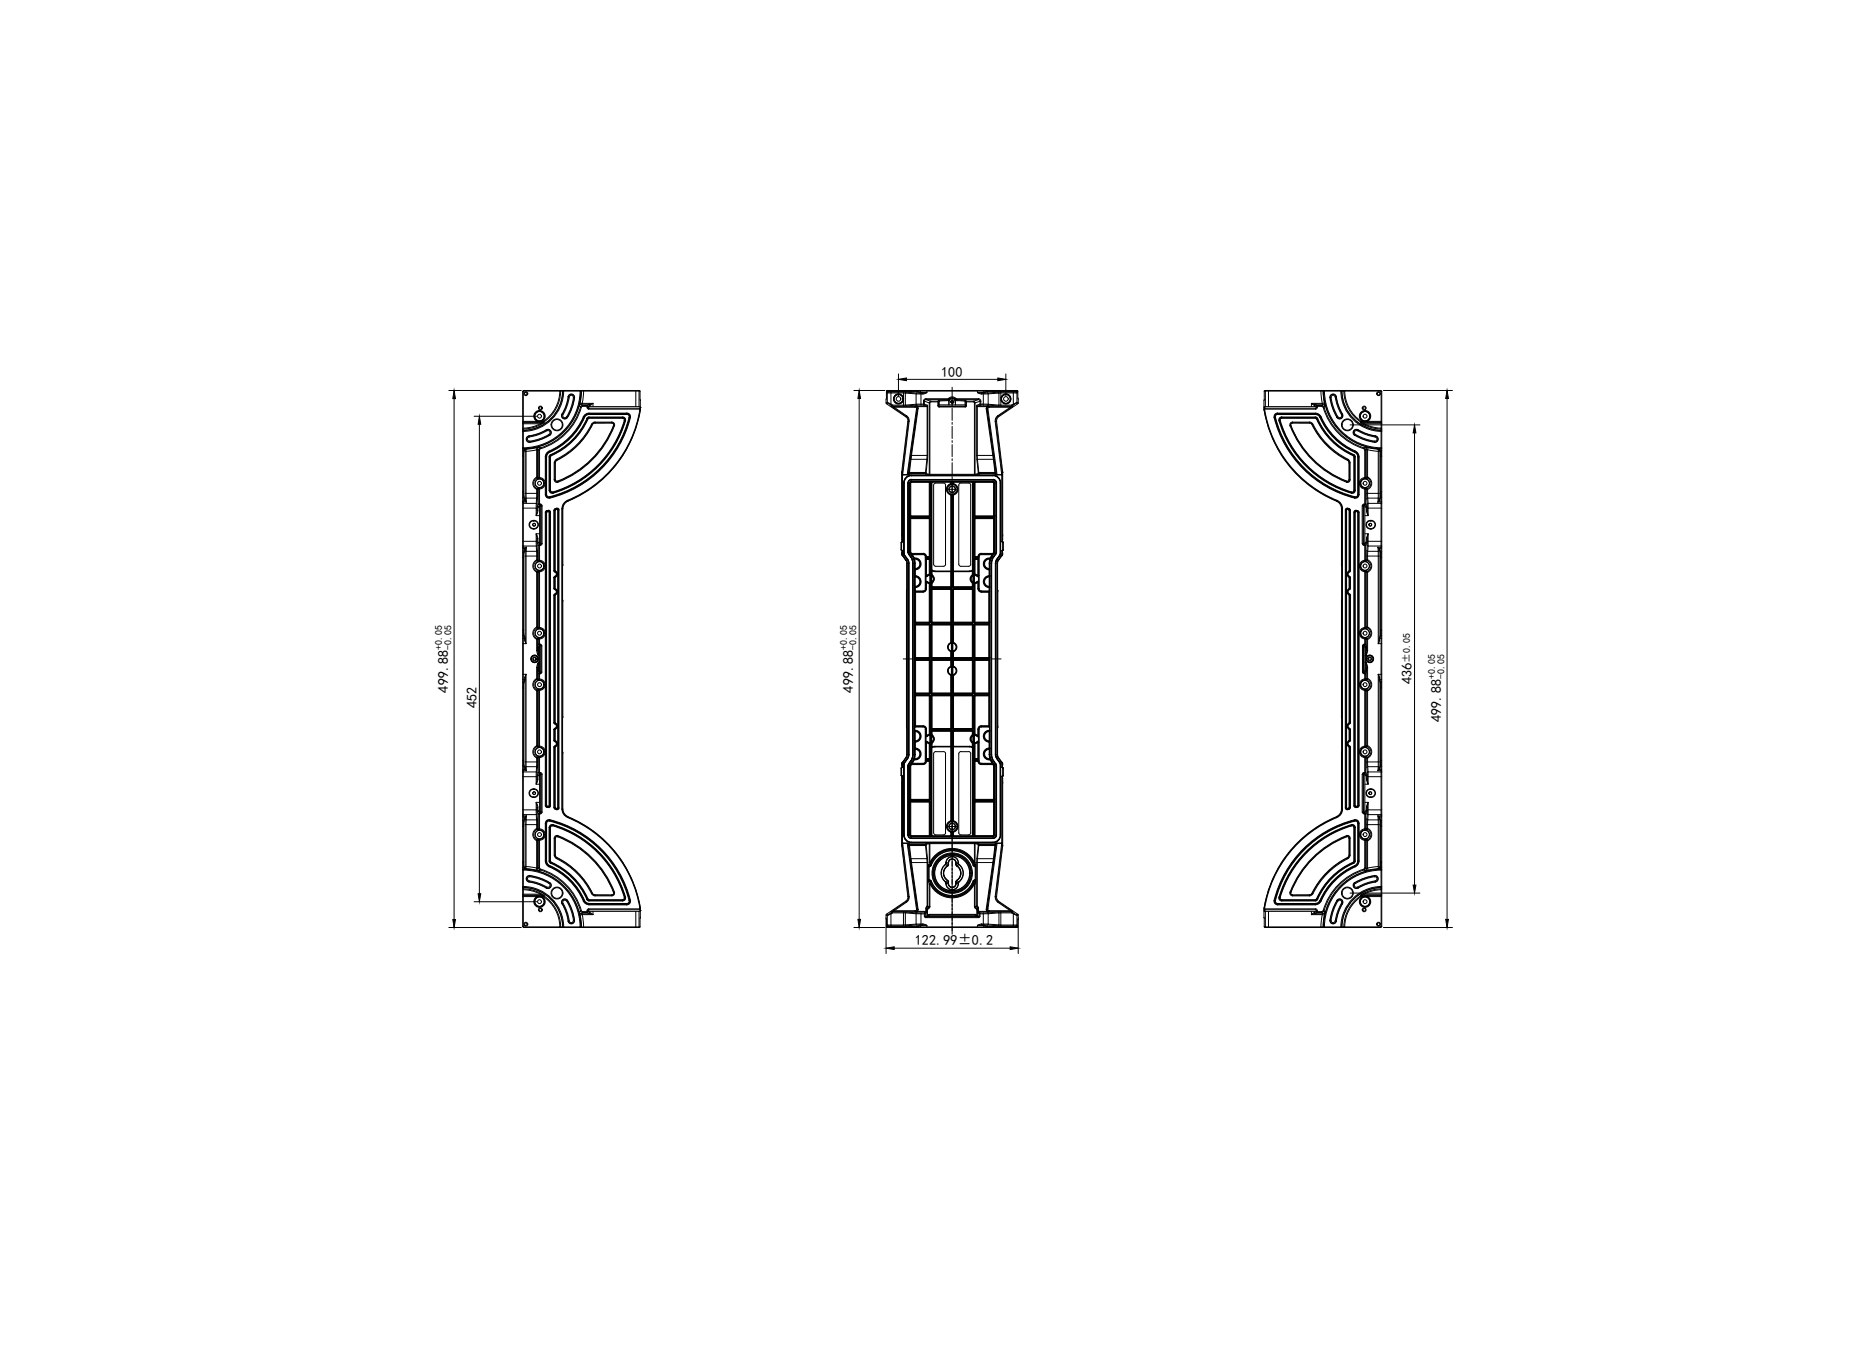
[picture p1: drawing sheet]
<svg xmlns="http://www.w3.org/2000/svg" width="317mm" height="230mm" viewBox="0 0 317 230" stroke-linecap="round" stroke-linejoin="round" font-family="sans-serif">
<defs><g id="words">
<g font-size="2.4">
<text x="159.2" y="63.7">100</text>
<text x="75.8" y="117.1" transform="rotate(-90 75.8 117.1)">499.88</text>
<text x="80.6" y="119.8" transform="rotate(-90 80.6 119.8)">452</text>
<text x="144.3" y="117.1" transform="rotate(-90 144.3 117.1)">499.88</text>
<text x="238.8" y="115.8" transform="rotate(-90 238.8 115.8)">436</text>
<text x="243.8" y="122.1" transform="rotate(-90 243.8 122.1)">499.88</text>
<text x="154.7" y="159.9">122.99±0.2</text>
</g>
<g font-size="1.7">
<text x="74.8" y="109.9" transform="rotate(-90 74.8 109.9)">+0.05</text>
<text x="76.4" y="109.9" transform="rotate(-90 76.4 109.9)">-0.05</text>
<text x="143.3" y="109.9" transform="rotate(-90 143.3 109.9)">+0.05</text>
<text x="144.9" y="109.9" transform="rotate(-90 144.9 109.9)">-0.05</text>
<text x="238.5" y="112.1" transform="rotate(-90 238.5 112.1)">±0.05</text>
<text x="242.7" y="114.9" transform="rotate(-90 242.7 114.9)">+0.05</text>
<text x="244.3" y="114.9" transform="rotate(-90 244.3 114.9)">-0.05</text>
</g>
<text font-size=".3" x="160.9" y="68.1">M3</text>
</g></defs>
<!-- layer: PART -->
<g fill="none" stroke="#000" stroke-width=".17">
<path d="M88.4 66.2v90.5M88.4 72.9l.1-.1a6.7 6.7 0 0 0 6.6-6.7l.1-.1a7 7 0 0 1-6.8 6.9M88.4 75.8l.1 .1M88.4 76.1l.1 .1M88.4 77.2h.2M88.4 72.4h.1M88.4 71.7h3M88.4 71.3h2.4M88.4 66.2h.1M88.5 75.7h.1M88.5 66.2v90.5M88.5 76.2v1"/>
<path d="M88.6 76.2h-.1M88.6 66v.1M88.6 77.2v6M88.6 66h19.6l.1 .1M88.6 66.1h19.7M88.6 66l-.2 .2M88.6 66.1l-.1 .1M88.6 76.3v.9M88.8 76l-.3 .2M88.8 76l.1 .1M88.8 76.1l-.2 .2-.1-.1M88.8 76.1v.2"/>
<path d="M89 76.3v7.9M89 76.3h-.2v7.1M89 76v.3M89 76l-.2 .1M89 76h-.2M89.5 73.7a.56 .56 0 0 0-.5 .6 .56 .56 0 0 0 .6 .5M89.5 73.7v.2M89.5 73.8a.5 .5 0 0 0-.4 .5 .5 .5 0 0 0 .5 .5M89.5 73.8l1.5-.4 1.4-.7a.49 .49 0 0 1 .7 .2 .49 .49 0 0 1-.2 .7l-1.5 .7-1.8 .4M89.5 73.9a.35 .35 0 0 0-.3 .4 .35 .35 0 0 0 .4 .3M89.6 74.6v.2M90.7 75.7l.1 .4"/>
<path d="M90.7 75.7l-1.7 .3M90.8 76.1v4.6M90.8 76.1l-1.8 .2M90.8 71.3h.8M90.8 71.3v.1M90.8 71.3a.96 .96 0 0 1-.3-1.5 .96 .96 0 0 1 1.5 0 .96 .96 0 0 1-.3 1.5M90.9 76v4.7M90.9 76l-.1 .1M91 76l.1 .1M91.1 76.1v4.7M91.1 76.1h.2M91.2 75.6l-.3 .4"/>
<path d="M91.2 75.6l-.5 .1M91.2 75.6l.2 .2M91.3 76.1v4.8l-.5-.1M91.4 75.8v.1M91.4 75.8l-.3 .3M91.4 71.7l.1 .1M91.4 71.7l-1.4 .5-1.5 .2M91.4 75.9l-.1 .2M91.5 71.8l-1.5 .6-1.5 .2-.1 .1M91.6 71.3v.1M91.6 71.3h.3M91.9 71.3l.1 .1"/>
<path d="M91.9 71.4h.1M91.9 71.4h-3.4l-.1 .1M91.9 71.3v.1M91.9 71.4v.1M91.9 71.5h-3.4l-.1 .1M91.9 71.5l-.5 .2M91.9 71.5h.1l-.5 .3M92 71.4h.1M92 71.4v.1M92 71.4h-.1M92.2 77.3h.2v6.4h-.2zM92.4 77.3v6.4"/>
<path d="M92.4 72.7l.1 .2M92.4 72.7a.56 .56 0 0 1 .8 .2 .56 .56 0 0 1-.2 .7M92.4 72.7l-1.4 .6-1.5 .4M92.9 73.5l.1 .1M92.9 73.5a.36 .36 0 0 0 .1-.5 .36 .36 0 0 0-.5-.2l-1.4 .7-1.6 .4M92.9 77.3h.2v5.6h-.2zM92.9 76.3l.1 .2M92.9 76.3a1.07 1.07 0 0 0-.7 1M92.9 73.5l-1.6 .7-1.7 .4M92.9 76.4a.98 .98 0 0 0-.6 .9M92.9 76.4a11.5 11.5 0 0 0 6-6.1l.7-.3 6.4-.1 .3 .1 .2 .3a17.7 17.7 0 0 1-7 10.8 16.4 16.4 0 0 1-6.8 3l-.3-.2-.1-.3v-6.3M93 77.3v5.6"/>
<path d="M93 73.6l-1.6 .8-1.8 .4M93 77.3v5.6a.37 .37 0 0 0 .5 .4M93 77.3l.1-.2a12.6 12.6 0 0 0 6.4-6.4h5.8a.39 .39 0 0 1 .4 .4 18 18 0 0 1-12.2 12.2M93.1 76.9l.1 .2M93.1 76.9l-.2 .4M93.2 76.9l-.2 .4M93.2 77.1l-.1 .2M93.7 78.3h.2v2.8h-.2zM93.8 78.3v2.8M94.1 77.7l.1 .2M94.2 77.8l-.3 .5M94.7 66a6.2 6.2 0 0 1-2.8 5.2"/>
<path d="M94.8 66.1a6.4 6.4 0 0 1-2.8 5.3M94.9 66l-.1 .1M95.1 70l.1 .1M95.3 66.1a7 7 0 0 1-6.9 6.9M95.4 66l-.1 .1M96.2 67.1l-.4 1.5-.7 1.4a.5 .5 0 0 0 .2 .7 .5 .5 0 0 0 .7-.1l.7-1.6 .4-1.7M96.3 67.1h-.2a.56 .56 0 0 1 .6-.5 .56 .56 0 0 1 .5 .7M96.3 67.1a.35 .35 0 0 1 .4-.3 .35 .35 0 0 1 .3 .4l.2 .1M96.3 67.1l-.4 1.6-.7 1.4a.35 .35 0 0 0 .1 .5 .35 .35 0 0 0 .5-.1l.2 .1M97 67.2l-.4 1.7-.8 1.6M97.1 67.3a.52 .52 0 0 0-.4-.6 .52 .52 0 0 0-.6 .4l-.4 1.5-.6 1.4M97.2 67.3l-.4 1.7-.8 1.6a.56 .56 0 0 1-.8 .2 .56 .56 0 0 1-.2-.8"/>
<path d="M98 68.6l.2 .2M98.1 66a9.5 9.5 0 0 1-9.7 9.7M98.1 66.1h.1M98.2 68.8l.1 .1M98.2 68.8a10.2 10.2 0 0 1-6.8 7M98.2 66a9.7 9.7 0 0 1-9.7 9.9M98.3 66.1l-.1-.1a9.6 9.6 0 0 1-9.8 9.8M98.3 68.9a10.3 10.3 0 0 1-6.9 7M98.4 66.1l-.3 2M98.4 68.3l-.4 .3M98.4 68.4l.1 .2M98.5 68.2h-.4l-.1 .4"/>
<path d="M98.5 68.2h1.8M98.5 68.2l-.1 .2h1.3M98.5 68.6h.8l.2 .1M98.5 68.6v.1M98.5 68.7h1M98.5 68.6l-.3 .2M98.5 68.7l-.2 .2M98.7 70.5a11.2 11.2 0 0 1-5.8 5.8M98.7 66l-.2 2.2M98.8 70.6a11.7 11.7 0 0 1-6.1 6l-.3 .7M98.9 70.6a11.7 11.7 0 0 1-6.1 6l-.3 .7M99.3 70.8a11.8 11.8 0 0 1-6.1 6.1"/>
<path d="M99.3 68.9l.3 .3M99.3 68.9h.2M99.5 68.9h.1M99.5 68.7h.1M99.5 70.9a12.1 12.1 0 0 1-6.3 6.2M99.5 68.9l.1 .1M99.6 69.2h8.7M99.6 69h8.5M99.6 68.4l-.3 .2v.3M99.6 69v.1M99.6 69.1v.1M99.6 68.4l.2 .1"/>
<path d="M99.6 70.7h5.7M99.6 69.9v.2M99.6 70.7v-.2h5.7v.2M99.6 70.6h5.7M99.6 69.9h6.4M99.6 70.6h-.2a12.2 12.2 0 0 1-6.2 6.4M99.6 69.9a1.07 1.07 0 0 0-.9 .6l.2 .1a.85 .85 0 0 1 .7-.5M99.6 70.5l-.4 .3 .3 .1M99.6 70.7l-.1 .2M99.7 68.4l.2 .1M99.8 68.5l-.3 .2M99.8 68.5v.3"/>
<path d="M100 71.8h.2M100.1 71.7a13.5 13.5 0 0 1-6.2 6.1l-.1 .5M100.2 71.8a13.1 13.1 0 0 1-6 6M100.3 68.2l-.5 .3M100.3 68.2l-.6 .2M100.3 68.2v.6M100.6 71.5h2.9a.37 .37 0 0 1 .3 .5 16.3 16.3 0 0 1-9.6 9.5l-.3-.4M100.6 71.4v.2M100.6 71.4h2.9M100.6 71.5l-.3 .2a13.8 13.8 0 0 1-6.2 6.3l-.1 .3M100.7 71.4l-.5 .1-.1 .2M100.7 71.5l-.5 .3"/>
<path d="M103.5 71.4v.1M103.5 71.5l-2.9 .1M103.5 71.5a.31 .31 0 0 1 .3 .5M103.5 71.4l.4 .2v.4M103.8 72a16.3 16.3 0 0 1-9.6 9.4l-.2-.3M103.8 72h.1M103.9 72a16.6 16.6 0 0 1-9.5 9.5M105.3 70.6a.43 .43 0 0 1 .4 .5M105.3 70.5l.4 .2 .1 .5M105.3 70.7l.2 .2 .1 .2M105.4 77a21.1 21.1 0 0 1-9.7 8l-.4 .6-.1 .4M105.6 71.1l.2 .1"/>
<path d="M105.6 71.1a18 18 0 0 1-12.1 12.1l.1 .2a18.1 18.1 0 0 0 12.2-12.2M105.7 71.1a17.9 17.9 0 0 1-12.4 12.2l-.3-.2v-.2M106 69.9v.2h-6.4M106 70h-6.4a.92 .92 0 0 0-.8 .6M106 69.9l.4 .1 .3 .4a18.6 18.6 0 0 1-13.9 13.9l-.5-.3-.1-.4M106 70l.3 .1 .2 .2a18.1 18.1 0 0 1-13.8 13.8l-.2-.2-.1-.3M106 70.1a.39 .39 0 0 1 .4 .5M106.4 70.6l.2 .1M106.4 70.6a18.6 18.6 0 0 1-13.4 13.4M107.5 66v2.8M108 66l.1 .1v2.7M108.1 69.1l.1 .2h.1"/>
<path d="M108.1 69v.1M108.2 69.3a20.1 20.1 0 0 1-12.2 15.3M108.3 66.1v1.5M108.3 68.9l-.2 .1M108.3 68.8h-8.8v.1M108.3 67.6v.1M108.3 68.9h.1M108.3 67.6h.1M108.3 67.8v1.5M108.3 69.3a20.3 20.3 0 0 1-12.6 15.6 1.45 1.45 0 0 0-.6 1.1M108.3 69.3a20.3 20.3 0 0 1-2.9 7.7M108.3 67.7v.1"/>
<path d="M213.8 67.7v1.6M213.8 69.3a20.2 20.2 0 0 0 12.3 15.5M213.8 69.2h8.7M213.8 68.9h.1M213.8 68.8h8.8v.1M213.8 69.3a20.3 20.3 0 0 0 12.6 15.6 1.36 1.36 0 0 1 .6 1.1v50.8a1.49 1.49 0 0 1-.9 1.4 20.2 20.2 0 0 0-12.3 15.4M213.8 66.1v1.6M213.8 68.9l.2 .1M213.9 69.3a20.2 20.2 0 0 0 12.6 15.5 1.53 1.53 0 0 1 .6 1.2M213.9 66h19.6v.1h-19.7zM214 69.1l-.1 .2h-.1M214 69h8.5"/>
<path d="M214 69v.1M214.1 66l-.1 .1v2.7M214.6 66v2.8M215.5 70.6a18.8 18.8 0 0 0 13.6 13.6M215.7 70.6l-.2 .1M215.7 70.6a18.6 18.6 0 0 0 13.5 13.4M216.1 70h6.4a.92 .92 0 0 1 .8 .6M216.1 69.9h6.4M216.1 69.9v.2h6.4M216.1 70l-.3 .1-.1 .2a18.1 18.1 0 0 0 13.7 13.8l.3-.2v-.3v-6.3M216.1 69.8l-.5 .3-.1 .5M216.1 70.1a.39 .39 0 0 0-.4 .5"/>
<path d="M216.3 71.2a18 18 0 0 0 12.4 12.2l.5-.2v-.3M216.4 71.1a17.9 17.9 0 0 0 12.4 12.2l.3-.2 .1-.2-.1-5.6M216.5 71.1l-.2 .1M216.5 71.1a17.9 17.9 0 0 0 12.1 12.1v.2M216.8 70.7h5.7M216.8 70.7v-.2h5.7v.2M216.8 70.6h5.7M216.8 70.5l-.4 .2-.1 .5M216.8 70.6a.43 .43 0 0 0-.4 .5M216.8 70.7l-.2 .2-.1 .2M218.2 72a16.6 16.6 0 0 0 9.5 9.5M218.3 72a16.3 16.3 0 0 0 9.6 9.5l.4-.4"/>
<path d="M218.3 72h-.1M218.6 71.4v.1M218.6 71.5l2.9 .1M218.6 71.4h2.9M218.6 71.4l-.4 .2v.4M218.6 71.5a.3 .3 0 0 0-.2 .5 16.3 16.3 0 0 0 9.5 9.4l.3-.3M221.5 71.5h-2.9a.35 .35 0 0 0-.3 .5M221.5 71.4v.2M221.5 71.4l.4 .1a14.1 14.1 0 0 0 6.3 6.3l.2 .5M221.5 71.5l.4 .1a13.4 13.4 0 0 0 6.1 6.2M221.5 71.5l.4 .3M221.8 68.2l.5 .3"/>
<path d="M221.8 68.2l.6 .2M221.8 68.2v.6M221.8 68.2h1.8M221.9 71.8a13.5 13.5 0 0 0 6.2 6.2l.1 .3M222.1 71.8h-.2M222.3 68.5l.3 .2M222.3 68.5v.3M222.4 68.4l-.2 .1M222.4 68.5l.1-.1 .3 .2v.3M222.5 69.9v.2M222.5 70.5l.3 .1a12.1 12.1 0 0 0 6.3 6.4l.1 .3M222.5 70.7l.1 .1a12.4 12.4 0 0 0 6.3 6.3"/>
<path d="M222.5 69.9a1.07 1.07 0 0 1 1 .6M222.5 70.1a.84 .84 0 0 1 .8 .5M222.5 70.6h.2a12.6 12.6 0 0 0 6.4 6.5l.1 .2M222.5 69.1v.1M222.5 69v.1M222.6 68.9h.2M222.6 68.9l-.1 .1M222.6 68.9h.1M222.6 68.7h.1M222.6 68.7h1M222.8 68.9l-.1 .2-.2 .1M222.9 70.8l-.3 .1"/>
<path d="M223.3 70.6a11.4 11.4 0 0 0 5.9 5.9M223.3 70.6a11.7 11.7 0 0 0 6.1 6l.3 .7M223.4 66v.1M223.4 66.1l.3 2.1M223.4 70.5l-.2 .1M223.5 70.5a11.6 11.6 0 0 0 6 6l.3 .5 .1 .3M223.6 68.7v-.1h-.8l-.2 .1M223.6 68.7l.1 .1a10.7 10.7 0 0 0 7.1 7.2l.1 .1M223.6 68.6l.3 .2M223.6 68.2l.1 .2h-1.3M223.6 68.2h.4l.1 .4M223.8 68.3l.3 .3"/>
<path d="M223.8 68.4l-.2 .2M223.9 66.1v-.1l-.1 .1a9.9 9.9 0 0 0 9.8 9.8M223.9 66l-.1 .5 .2 1.6M223.9 66.1a9.8 9.8 0 0 0 9.7 9.8M223.9 68.8l-.1 .1M223.9 68.8a10.2 10.2 0 0 0 6.8 7M224.1 66.1h.1M224.1 66a9.6 9.6 0 0 0 9.5 9.7M224.1 68.6l-.2 .2M225 67.3l.4 1.7 .7 1.6a.52 .52 0 0 0 .7 .1 .52 .52 0 0 0 .2-.7l-.6-1.4-.4-1.5a.5 .5 0 0 0-.6-.4 .5 .5 0 0 0-.4 .6M225 67.3l.4 1.7 .8 1.6M225.1 67.2l-.2 .1a.56 .56 0 0 1 .5-.7 .56 .56 0 0 1 .6 .5l.4 1.5 .7 1.4"/>
<path d="M225.1 67.2l.5 1.7 .7 1.6M225.1 67.2a.36 .36 0 0 1 .3-.4 .36 .36 0 0 1 .5 .3l.3 1.6 .7 1.4a.36 .36 0 0 1-.1 .5 .36 .36 0 0 1-.5-.1l-.2 .1M226 67.1h-.2M226.7 66a7.1 7.1 0 0 0 6.9 7M226.9 66.1v-.1l.1 .1a6.7 6.7 0 0 0 6.6 6.7M226.9 66.1a6.8 6.8 0 0 0 6.7 6.7M227.1 70l-.2 .1M227.1 70a.56 .56 0 0 1-.2 .8 .56 .56 0 0 1-.8-.2M227.2 66l.1 .1a6.3 6.3 0 0 0 2.9 5.3M227.4 66v.1M227.5 66.1a6.3 6.3 0 0 0 2.7 5.1M228 77.8l.3 .5v2.8"/>
<path d="M228 77.7l-.1 .2M228.2 78.3v2.8h.2v-2.8M228.2 78.3h.2M228.9 77.1l.1 .2M229 76.9l-.1 .2M229 77.3h.2v5.6h-.2zM229.1 77.3v5.6M229.1 77.3v-.2a12.8 12.8 0 0 1-6.5-6.4h-5.8a.37 .37 0 0 0-.3 .4 18 18 0 0 0 12.1 12.2M229.1 76.5a.84 .84 0 0 1 .6 .8M229.2 76.4a.98 .98 0 0 1 .6 .9M229.2 76.4a11.7 11.7 0 0 1-6-6.1l-.7-.3-6.4-.1-.3 .1-.2 .3a17.7 17.7 0 0 0 7.1 10.8 18.7 18.7 0 0 0 6.4 3.1M229.2 76.3l-.1 .2"/>
<path d="M229.6 72.9l.1-.2a.56 .56 0 0 0-.8 .2 .56 .56 0 0 0 .2 .7M229.6 72.8l1.5 .7 1.5 .4a.35 .35 0 0 1 .3 .4 .35 .35 0 0 1-.4 .3l-1.7-.4-1.5-.7M229.7 72.7l1.4 .6 1.5 .4a.55 .55 0 0 1 .5 .6 .55 .55 0 0 1-.6 .5l-2.3-.6-1-.6v-.1a.35 .35 0 0 1-.1-.5 .35 .35 0 0 1 .5-.1M229.8 77.3v6.3l-.2 .5-.5 .1M230.1 71.4h.1M230.1 71.4v.1M230.2 71.5l.5 .2M230.2 71.5l.4 .3 .1-.1M230.2 71.5h3.4l.1 .1M230.2 71.4h3.4l.1 .1M230.2 71.3h.3M230.2 71.3v.1"/>
<path d="M230.2 71.4v.1M230.2 71.3l-.1 .1M230.5 71.3h.8M230.5 71.3v.1M230.5 71.3a.96 .96 0 0 1-.4-1.5 .96 .96 0 0 1 1.5 0 .96 .96 0 0 1-.3 1.5M230.7 71.8l1.4 .6 1.5 .2M230.7 71.7h3M230.7 75.8v.1M230.7 71.7l1.4 .5 1.5 .2M230.7 75.8l.3 .3M230.8 76.1h.2M230.8 76.1v4.7"/>
<path d="M230.9 75.6l.5 .1-.1 .4M230.9 75.6l.3 .4M230.9 75.6l-.2 .2M231 76.1v4.7h-.2M231.2 76l-.2 .1M231.2 76l.1 .1M231.2 76v4.7M231.3 71.3v.1M231.3 71.3h2.4M231.3 76.1v4.6M231.3 76.1l1.9 .2M231.4 75.7l1.7 .3"/>
<path d="M232.5 74.7l-1.7-.4-1.6-.7a.48 .48 0 0 1-.2-.7 .48 .48 0 0 1 .7-.2l1.4 .7 1.5 .4a.5 .5 0 0 1 .5 .5 .5 .5 0 0 1-.6 .5M232.5 74.6v.2M232.6 73.7v.2M233.1 76v.3M233.1 76l.2 .1M233.1 76h.2M233.1 76.3v7.9M233.1 76.3h.2v7.1M233.3 76.1l.2 .2 .1-.1M233.3 76.1h.1M233.3 76.1v.2M233.3 76v.1"/>
<path d="M233.4 76h.1M233.4 76l.2 .2M233.5 76.3v.9M233.5 77.2v6M233.5 77.2h.2M233.5 66l.2 .2M233.5 66.1l.1 .1M233.6 76.2h.1M233.6 75.9v1.3v-1M233.6 75.9h.1M233.6 76.9v6.3M233.6 72.4h.1"/>
<path d="M233.6 66.2h.1M233.6 72.8l.1 .1M233.6 72.6l.1 .1M233.6 73h.1M233.6 66.2v6.6M233.6 72.8v3.1M233.7 75.7h.1M233.7 66.2v90.5M233.7 75.8l-.1 .1M233.7 76.1l-.1 .1M233.7 75.7h-.1M88.4 93.3l.1 .1"/>
<path d="M88.4 92.6l.4 .2M88.4 92.5l.6 .1M88.4 92.3l2.3 .1M88.4 94.3h.2M88.4 85.9h2.4M88.4 83.2h.2M88.4 91.5h2.4M88.5 83.2v.9M88.5 93.4v.9M88.5 93.4l.1 .1M88.5 84.1l.3 .6M88.5 84.1l-.1 .1"/>
<path d="M88.6 83.2v.8M88.6 94.3v12.3M88.6 84l-.1 .1M88.6 93.5v.8M88.6 84l.3 .6M88.8 84.7h.1M88.8 84.7l.2 .2M88.8 92.8h.1M88.8 84.7l-.4 .1M88.8 92.8l-.3 .6M88.8 83.4l.1 1M88.8 94v14.3"/>
<path d="M88.8 94h2.1M88.8 83.4h2.1M88.9 93.1l-.1 .9M88.9 93.1l.1 .1M88.9 84.4v.2M88.9 84.7h-.1M88.9 84.6l-.1 .1M88.9 84.6l.1 .3M88.9 92.8l-.3 .7M88.9 92.8v.3M89 84.2l-.1 .2M89 84.2v.7"/>
<path d="M89 93.2h1.8M89 84.2h1.8M89 93.2v15.7M89 92.6l-.2 .2M89 92.6l-.1 .2M89 84.9h-.5l-.1 .1M89 92.6v.6M90.2 88v.1l.1-.1M90.2 89.4v.1M90.2 88h.1M90.2 89.5h.1M90.2 89.4h.1"/>
<path d="M90.2 88a.73 .73 0 0 0-.7 .7 .73 .73 0 0 0 .7 .8M90.2 88.1a.65 .65 0 0 0-.6 .6 .65 .65 0 0 0 .6 .7M90.3 89.4v.1M90.3 88a.73 .73 0 0 1 .8 .7 .73 .73 0 0 1-.8 .8M90.3 88.1a.65 .65 0 0 1 .7 .6 .65 .65 0 0 1-.7 .7M90.7 85.1l.1 .2M90.7 85.1h-2.2l-.1 .1M90.7 92.4l.1 .8M90.7 85.1v2.1h.6M90.8 93.2v1.5M90.8 84.2l.1 .2M90.8 84.2l-.1 .9"/>
<path d="M90.8 94.7h.1M90.8 80.7v.1M90.8 82.8v1.4M90.8 96.8v9.2M90.8 94.7v.1M90.8 96.8h.1M90.8 82.8h.1M90.8 80.7h.1M90.8 94.7a1.13 1.13 0 0 0-.7 1 1.13 1.13 0 0 0 .7 1.1M90.8 80.7a1.13 1.13 0 0 0-.7 1 1.13 1.13 0 0 0 .7 1.1M90.8 96.6l.1 .2M90.8 82.7h.1"/>
<path d="M90.8 80.8h.1M90.8 96.6h.1M90.8 85.3v.6M90.8 91.5v.7M90.8 91.5v-.3l.1 .7 .2 .3M90.8 92.2l-.1 .2M90.8 82.7v.1M90.8 96.6v.2M90.8 92.2l.1 .9M90.9 94.8a.94 .94 0 0 0-.6 .9 .94 .94 0 0 0 .6 .9h.1M90.9 80.8a.98 .98 0 0 0-.6 .9 .98 .98 0 0 0 .6 .9M90.9 82.7v.1"/>
<path d="M90.9 85.6l.1 .1M90.9 93.1v.9M90.9 93.1l-.1 .1M90.9 84.4l-.1 .9M90.9 80.7l-.1 .1M90.9 94.7l-.1 .1M90.9 96.8h.1M90.9 82.8v.6M90.9 94v.7M90.9 96.8v9.2M90.9 80.7l.1 .1M90.9 94.7l.2 .1"/>
<path d="M90.9 83.4v1M91 82.6l-.1 .1M91 91.1l-.2 .1-.1-.9 .3 .7v.7M91 80.7l.1 .1M91 96.5l.3 .1M91 82.5l.3 .1M91 82.5v.1M91 96.5v.1M91 96.5l.1 .1M91 82.5l.1 .2M91 85.8h.3M91 85.8v.7l-.3 .7 .1-.9 .2 .1"/>
<path d="M91 91.7l.3 .4M91 91.7h.3M91 91.7l-.1 .2M91.1 96.6v.1M91.1 85.3l-.2 .3-.1 .7v-.4M91.1 85.3h.3M91.1 85.3h.1M91.1 85.3l.2 .1M91.1 82.7h.2M91.1 96.7h.2M91.1 82.7v2.6M91.1 92.2v2.6"/>
<path d="M91.1 96.7v9.5M91.1 92.2h.3M91.1 82.7l-.2 .1M91.1 96.7l-.2 .1M91.1 94.8l-.1 .1M91.1 80.8l-.1 .1M91.3 85.4l-.3 .4M91.3 85.4h.1M91.3 96.6v9.7l-.5-.1M91.3 92.1v2.8l-.5-.1M91.3 94.8h-.2M91.3 80.8h-.2"/>
<path d="M91.3 82.6v2.8M91.3 92.1h.1M91.3 90.3h-.6v2.1M91.3 92.1l-.2 .1M91.3 94.9a.81 .81 0 0 1 .8 .8 .81 .81 0 0 1-.8 .8M91.3 80.9a.81 .81 0 0 1 .8 .8 .81 .81 0 0 1-.8 .8M91.3 94.8a.96 .96 0 0 1 .9 .9 .96 .96 0 0 1-.9 1M91.3 80.8a.96 .96 0 0 1 .9 .9 .96 .96 0 0 1-.9 1M91.3 85.5v6.5l.1 .1M91.3 85.5l.2 .2M91.4 85.4l.1 .2M91.4 85.4l-.1 .1"/>
<path d="M91.4 85.3v.1M91.4 92.1v.1M91.4 85.3l.3 .2M91.5 91.8l-.2 .1M91.5 85.7v6.1M91.5 91.8v.1M91.5 91.9l-.1 .2M91.5 85.6v.1M91.5 85.6v6.3M91.5 85.6h.2M91.5 91.9h.2M91.7 85.6v6.3"/>
<path d="M91.7 91.9l-.3 .3M92.2 86.7h.2v49.5h-.2M92.2 86.7v49.5M92.4 86.7v49.5M92.4 86.6a.31 .31 0 0 1 .3-.2 .31 .31 0 0 1 .3 .2v49.7a.3 .3 0 0 1-.3 .2 .3 .3 0 0 1-.3-.3M92.5 86.4v.2M92.5 83.6a.39 .39 0 0 0 .5 .4M92.5 86.3l-.3 .3M92.5 86.4l-.2 .3v49.5l.2 .3M92.7 86.3l.1 .2M92.7 86.3l.3 .1 .1 .2M92.7 86.3l-.2 .1"/>
<path d="M92.8 86.4h.1l.1 .2v49.7l-.2 .2M92.8 86.4h-.3M92.8 86.5l.1 .1M92.8 86.5l-.3 .1M92.9 86.6v49.7M92.9 86.6h.2M92.9 82.9l.2 .4 .5 .1M92.9 84l.1 .2M93.1 86.6v49.7M93.1 82.9l.1 .2 .3 .1M93.7 99.5l.1 .2M93.7 96.5l.1 .2v-.1"/>
<path d="M93.7 97.7v1.8M93.7 99.5h.1M93.7 97.7h.1M93.7 96.5h.1M93.7 81.1l.1 .3 .3 .2h.3l-.1-.2M93.8 96.5v.1M93.8 99.5v.1M93.8 86.3v10.2M93.8 97.7v1.8M93.8 86.3a.37 .37 0 0 1 .3-.3 .37 .37 0 0 1 .4 .2v50.5M93.8 99.5h.1M93.8 97.5v.1"/>
<path d="M93.8 97.5l-.1 .2M93.8 96.6h.1M93.8 99.6l.1 .1v-.1M93.8 97.6v2M93.8 97.6h.1M93.8 99.6h.1M93.8 99.7a.39 .39 0 0 1 .3 .4 .39 .39 0 0 1-.3 .4M93.8 96.7a.39 .39 0 0 1 .3 .4 .39 .39 0 0 1-.3 .4M93.8 99.6v.1M93.8 97.6v.1M93.9 96.6a.48 .48 0 0 1 .3 .5 .48 .48 0 0 1-.3 .5M93.9 99.6a.48 .48 0 0 1 .3 .5 .48 .48 0 0 1-.3 .4"/>
<path d="M93.9 96.6h.1M93.9 99.6h.1M93.9 96.6a.5 .5 0 0 1 .3 .5 .5 .5 0 0 1-.3 .5M93.9 99.6a.5 .5 0 0 1 .3 .5 .5 .5 0 0 1-.3 .5M93.9 97.6h-.1M93.9 97.6h.1M93.9 97.5h.1M93.9 86.3h-.2v10.2M93.9 86l.1 .2M93.9 86.3v10.3M93.9 97.6v2M93.9 96.6a.58 .58 0 0 1 .4 .5 .58 .58 0 0 1-.4 .5"/>
<path d="M93.9 99.5a.58 .58 0 0 1 .4 .6 .58 .58 0 0 1-.4 .5M93.9 86l-.2 .3M94.2 85.9l-.3 .1M94.2 86.1l.2 .1v50.5M94.2 86.1l-.4 .2v10.3M94.2 86.2v-.3h.1l.3 .3M94.2 86.2h.1M94.2 86.1l-.3 .2M94.3 86.3v50.4h.2v-50.4M94.3 86.3h.2M95.1 86v50.8M95.2 95.7v5.7"/>
<path d="M95.2 95.5v-9.5h-.2v50.8h.2v-9.4M95.2 95.7h.1M95.2 95.5v.2M96 84.6v.2M96 84.6a1.53 1.53 0 0 0-.9 1.4M226.1 84.8a1.37 1.37 0 0 1 .8 1.2M226.1 84.6v.2M226.9 86v15.4M226.9 86h.2M227.1 86v50.8M227.6 86.3h.2v50.4h-.2zM227.7 86.3v50.4"/>
<path d="M227.8 81.4l-.1 .2M227.9 86.1l.3 .1M227.9 86.1l-.2 .1M227.9 86.1l.4 .2v10.3M227.9 86l-.1 .2M227.9 85.9l-.2 .1-.1 .2M228 85.9l.4 .2v.2M228.1 86.2l.1 .1M228.2 97.6h.1M228.2 96.6h.1M228.2 99.6v.1l.1-.1M228.2 99.6h.1"/>
<path d="M228.2 86.3v10.3M228.2 97.6v2M228.2 86l-.1 .2M228.2 86.3h.2M228.2 96.6a.58 .58 0 0 0-.4 .5 .58 .58 0 0 0 .4 .5M228.2 99.5a.58 .58 0 0 0-.4 .6 .58 .58 0 0 0 .4 .5M228.2 96.6a.5 .5 0 0 0-.3 .5 .5 .5 0 0 0 .3 .5M228.2 99.6a.5 .5 0 0 0-.3 .5 .5 .5 0 0 0 .3 .5M228.2 97.5h.1M228.3 96.6v.1M228.3 99.6v.1M228.3 97.6v-.1l.1 .2"/>
<path d="M228.3 97.6v.1M228.3 96.6a.48 .48 0 0 0-.4 .5 .48 .48 0 0 0 .4 .5M228.3 99.6a.48 .48 0 0 0-.4 .5 .48 .48 0 0 0 .4 .4M228.3 97.6v2M228.3 96.6h-.1M228.3 99.6h-.1M228.3 96.7a.39 .39 0 0 0-.3 .4 .39 .39 0 0 0 .3 .4M228.3 97.6h.1M228.3 96.5v.1M228.3 99.5v.1M228.3 96.5v-10.2a.37 .37 0 0 0-.3-.3 .37 .37 0 0 0-.4 .2v50.5M228.3 99.5h.1"/>
<path d="M228.3 97.7h.1M228.3 96.5h.1M228.3 97.7v1.8M228.4 99.5h-.1M228.4 96.5l-.1 .1M228.4 81.1l-.2 .4-.5 .1M228.4 99.5v.1a.47 .47 0 0 0-.3 .4 .47 .47 0 0 0 .2 .5M228.4 96.5l-.1 .2M228.4 86.3v10.2M228.4 97.7v1.8M229 82.9l-.1 .2-.3 .1M229 86.6a.45 .45 0 0 1 .5-.3 .45 .45 0 0 1 .4 .3"/>
<path d="M229.1 86.6v49.7M229.1 82.9a.37 .37 0 0 1-.5 .4M229.1 86.6a.37 .37 0 0 1 .4-.2 .37 .37 0 0 1 .3 .3v49.5a.37 .37 0 0 1-.3 .3 .37 .37 0 0 1-.4-.2M229.2 86.5h.4l.1 .1v49.6a.3 .3 0 0 1-.2 .3 .3 .3 0 0 1-.3-.2zM229.2 86.6h-.2v49.7h.2M229.2 86.6v49.7M229.3 86.5l.3 .1M229.4 86.3l-.2 .3M229.6 86.6h.1M229.6 86.4v.2M229.7 83.7v-6.4h.2v6.4M229.7 86.7v49.5"/>
<path d="M229.7 83.6a.39 .39 0 0 1-.5 .4l-.1 .2M229.7 86.7h.2M229.7 83.7h.2M229.9 86.7v49.5M229.9 83.6l-.3 .5-.5 .1M230.4 85.6h.2M230.4 91.9h.2M230.4 85.6v6.3M230.4 91.9l.3 .3M230.6 91.9l.1 .2M230.6 85.6v.1v6.2M230.6 85.6v6.3"/>
<path d="M230.7 91.8l.1 .1M230.7 92.1h.1M230.7 85.4l-.1 .2M230.7 85.4h.1M230.7 85.3h.3M230.7 85.4l.1 .1M230.7 85.3v.1M230.7 92.1v.1M230.7 92.2h.3M230.7 85.3l-.3 .2M230.8 85.5l.1 6.5-.2 .1M230.8 85.5l-.1 .2"/>
<path d="M230.8 94.8l.1 .1 .4-.1M230.8 80.8l.1 .1 .4-.1M230.8 94.8h.2M230.8 82.7v2.7M230.8 92.1v2.7M230.8 96.7v9.4M230.8 85.4l.3 .4M230.8 92.1l.2 .1M230.9 90.3h.5v2.1M230.9 91.7h.2M230.9 96.6l-.1 .1M230.9 82.6l-.1 .1"/>
<path d="M230.9 85.8h.2M230.9 94.8a.96 .96 0 0 0-1 .9 .96 .96 0 0 0 1 1M230.9 80.8a.96 .96 0 0 0-1 .9 .96 .96 0 0 0 1 1M230.9 94.9a.81 .81 0 0 0-.8 .8 .81 .81 0 0 0 .8 .8M230.9 80.9a.81 .81 0 0 0-.8 .8 .81 .81 0 0 0 .8 .8M231 85.3l.2 .3M231 85.3h.1M231 85.3l-.2 .1M231 82.7h-.2M231 96.7h-.2M231 82.7v2.6M231 92.2v2.6"/>
<path d="M231 96.7v9.5M231 82.7l.2 .1M231 96.7l.2 .1M231 94.8l.1 .1M231 96.6v.1M231.1 91.7l-.3 .4M231.1 85.8v.7l.3 .7-.1-.9-.2 .1M231.1 82.5l.2 .2M231.1 96.5l-.2 .1M231.1 82.5l-.2 .1M231.1 96.5l.1 .1M231.1 91.7l.1 .2"/>
<path d="M231.1 96.5l-.1 .1M231.1 82.5l-.1 .2M231.1 80.7l-.1 .1 .1 .1M231.1 91.1l.2 .1 .1-.9-.3 .7v.7M231.2 96.8h.1M231.2 82.8h.1M231.2 80.7h.1M231.2 83.4v1M231.2 94.7h.1M231.2 82.8v.6M231.2 94v.7M231.2 96.8v9.2"/>
<path d="M231.2 80.7l-.1 .1M231.2 94.7l-.2 .1M231.2 94h2.1M231.2 83.4h2.1M231.2 84.4l.1 .9M231.2 94.7l.1 .1M231.2 93.1v.9M231.2 93.1l.1 .1M231.2 80.7l.1 .1M231.2 85.6l.1 .7v-.4M231.2 91.9l-.2 .3M231.2 85.6l-.1 .1"/>
<path d="M231.2 96.7v.1M231.2 82.7v.1M231.3 80.8h.1M231.3 82.7h.1M231.3 96.6h.1M231.3 85.3v.6M231.3 91.5v.7M231.3 91.5v-.3l-.1 .7M231.3 92.2l.1 .2M231.3 91.5h2.4M231.3 82.7v.1M231.3 96.6v.2"/>
<path d="M231.3 92.2l-.1 .9M231.3 96.6l-.1 .1M231.3 82.7h-.1M231.3 85.9h2.4M231.3 80.8a.98 .98 0 0 1 .6 .9 .98 .98 0 0 1-.6 .9M231.3 94.8a.94 .94 0 0 1 .6 .9 .94 .94 0 0 1-.7 .9M231.3 82.8v1.4M231.3 96.8v9.2M231.3 94.7v.1M231.3 80.7v.1M231.3 80.7a1.13 1.13 0 0 1 .7 1 1.13 1.13 0 0 1-.7 1.1M231.3 94.7a1.13 1.13 0 0 1 .7 1 1.13 1.13 0 0 1-.7 1.1"/>
<path d="M231.3 84.2l.1 .9M231.3 93.2v1.5M231.3 84.2l-.1 .2M231.3 93.2h1.8M231.3 84.2h1.8M231.4 85.1v2.1h-.5M231.4 85.1l-.1 .2M231.4 85.1h2.2l.1 .1M231.4 92.4l-.1 .8M231.8 89.4l.1 .1h-.1M231.8 88h.1v.1h-.1zM231.8 89.4v.1"/>
<path d="M231.8 88a.73 .73 0 0 0-.8 .7 .73 .73 0 0 0 .8 .8M231.8 88.1a.65 .65 0 0 0-.7 .6 .65 .65 0 0 0 .7 .7M231.9 88a.73 .73 0 0 1 .8 .7 .73 .73 0 0 1-.8 .8M231.9 88.1a.65 .65 0 0 1 .7 .6 .65 .65 0 0 1-.7 .7M233.1 92.6v.6M233.1 92.6l.2 .2M233.1 92.6l.1 .2M233.1 84.9h.5l.1 .1M233.1 93.2v15.7M233.1 84.2l.1 .2M233.1 84.2v.7M233.2 84.7h.1"/>
<path d="M233.2 84.6l.1 .1M233.2 93.1l.1 .9M233.2 93.1l-.1 .1M233.2 84.6l-.1 .3M233.2 92.8l.3 .7M233.2 84.4v.2M233.2 92.8v.3M233.3 83.4l-.1 1M233.3 94v14.3M233.3 84.7l.4 .1M233.3 84.7l-.2 .2M233.3 92.8h-.1"/>
<path d="M233.3 92.8h.1M233.3 92.8l.3 .6M233.5 84l.1 .1M233.5 93.5v.8M233.5 84l-.3 .6M233.5 83.2v.8M233.5 94.3v12.3M233.5 94.3h.2M233.5 83.2h.2M233.6 93.4v.9M233.6 93.4l-.1 .1M233.6 84.1l-.3 .6"/>
<path d="M233.6 84.1h.1M233.6 83.2v.9M233.6 84.1l.1 .1M233.6 84.1v22.5M233.7 93.3l-.1 .1M233.7 92.6l-.4 .2M233.7 92.5l-.6 .1M233.7 92.3l-2.3 .1M88.4 115.3l.1 .1M88.4 114.9l.3 .1M88.4 116.4h.2M88.4 114h.6"/>
<path d="M88.4 108.9h.6M88.4 106.6h.2M88.5 106.6v.9M88.5 115.4l.1 .1M88.5 107.5l-.1 .1M88.5 107.5l.2 .4M88.5 115.4v1M88.6 106.6v.8M88.6 116.4v12.2M88.6 107.4l-.1 .1M88.6 107.4l.2 .5M88.6 115.5v.9"/>
<path d="M88.7 115l-.2 .4M88.7 107.9l-.3 .2M88.7 107.9l.1 .6 .2 .4M88.7 115h.1M88.8 114.6h.1M88.8 107.9v.4M88.8 115l-.2 .5M88.8 107.9h-.1M88.8 108.3l.2 .6M88.8 114.6v14.3M88.8 114.6v.4M88.8 108.3h.1"/>
<path d="M89 114l-.2 .6M89 114l-.2 .4-.1 .6M89 114v15.7M90.8 112.9h.1M90.8 110h.1M90.8 106h.1M90.8 114.8v.1M90.8 112.9l.3-.9-.2 .9M90.8 108.1v1.9M90.8 112.9v1.9M90.8 116.9v9.2M90.8 114.8h.1"/>
<path d="M90.8 106v.2M90.8 108.1h.1M90.8 106.1a1.13 1.13 0 0 0-.7 1 1.13 1.13 0 0 0 .7 1M90.8 114.8a1.13 1.13 0 0 0-.7 1 1.13 1.13 0 0 0 .7 1M90.8 116.7v.2h.1M90.8 108h.1M90.8 114.9h.1M90.8 116.7l.5-.1v9.7M90.8 108v.1M90.8 116.7l.1 .2M90.9 114.9a.98 .98 0 0 0-.6 .9 .98 .98 0 0 0 .6 .9M90.9 106.2a.98 .98 0 0 0-.6 .9 .98 .98 0 0 0 .6 .9"/>
<path d="M90.9 108v.1M90.9 114.9h-.1M90.9 106l-.1 .2M90.9 110l.2 .9-.3-.9M90.9 108.1h.1M90.9 114.8v.1M90.9 112.9l.1 .7M90.9 108.1v1.9M90.9 112.9v1.9M90.9 116.9v9.2M90.9 106l.2 .2M90.9 114.8l.2 .1"/>
<path d="M91 115h.3M91 113.6l.1 .4M91 109.3l-.1 .7M91 109.3l.1 .2M91 107.9l-.1 .1M91 107.9h.1M91 107.9h.2M91 116.6l.1 .1M91 107.9l.1 .1M91.1 109.5v1.4h.2M91.1 108.9l-.1 .4M91.1 116.7l-.2 .2"/>
<path d="M91.1 113.5l-.1 .1M91.1 108l.2 .1M91.1 108.9l.2 .2M91.1 108v.9M91.1 114v.9M91.1 116.7v9.5M91.1 113.5l.2 .3M91.1 113.5h.1M91.1 109.5h.1M91.1 108l-.2 .1M91.1 114.9v.1l-.2-.1M91.1 114h.2"/>
<path d="M91.1 108.9h.2M91.1 116.7l.2 .1M91.1 106.2l-.1 .1M91.2 109.5v4M91.2 113.5l.1 .1M91.2 109.5h.1M91.2 107.9h.1M91.2 113.8h.1M91.3 114.9h-.2M91.3 113.8l-.2 .2M91.3 109.1l-.2 .4M91.3 109.1h.1"/>
<path d="M91.3 112h-.2v1.5M91.3 106.1l-.2 .1M91.3 107.9v1.2M91.3 109.1v4.7M91.3 113.8v1.2M91.3 109.3l-.1 .2M91.3 113.4l-.1 .1M91.3 109.1h-.1M91.3 115a.81 .81 0 0 1 .8 .8 .81 .81 0 0 1-.8 .8M91.3 106.3a.81 .81 0 0 1 .8 .8 .81 .81 0 0 1-.8 .8M91.3 114.8a.96 .96 0 0 1 .9 1 .96 .96 0 0 1-.9 1M91.3 106.1a.96 .96 0 0 1 .9 1 .96 .96 0 0 1-.9 1"/>
<path d="M91.3 109.1l.2 .1M91.3 108.9l.3 .1v.2M91.3 108.9v.2h-.1M91.3 113.8v.2M91.4 109.1l.1 .2M91.5 109.3v4.3M91.5 109.2v4.5M91.5 113.7h.1M91.5 109.2h.1M91.5 113.6l-.1 .2M91.5 113.7l-.2 .1M91.6 109.2v4.5"/>
<path d="M91.6 113.7v.2l-.3 .1M93.7 100.6v21.7M93.7 100.6h.1M93.8 100.6v21.7M93.8 100.5v.1M93.8 100.5l-.1 .1M93.8 100.6h.1M93.9 100.6h-.1M93.9 100.6h.1M93.9 100.5v.1M93.9 100.6v21.7M95.2 101.5v.1"/>
<path d="M95.2 101.4v.1M95.2 101.7v19.5M95.2 101.5v.2M226.9 101.7v19.5M226.9 101.5v.2M227 101.4l-.1 .2M228.2 100.6h.1M228.2 100.6v21.7M228.2 100.5l.1 .1M228.3 100.6v-.1l.1 .1M228.3 100.6h.1M228.3 100.6v21.7"/>
<path d="M228.4 100.6v21.7M230.5 113.7v.2l.3 .1M230.5 113.7h.1M230.5 109.2h.1M230.5 109.2v4.5M230.6 113.7l.2 .1M230.6 109.2v4.5M230.8 109.1l-.2 .1M230.8 108.9l-.3 .1v.2M230.8 114h.2M230.8 113.8h.1M230.8 109.1h.1"/>
<path d="M230.8 108.9h.2M230.8 108.9v.2M230.8 113.8v.2M230.8 109.1l-.2 .2v4.3l.2 .2M230.8 106.1l.1 .2 .4-.1M230.8 106.1l.2 .1M230.8 108.1v1M230.8 113.8v1.1M230.8 116.8v9.4M230.8 114.9l.1 .1M230.8 114.9h.2M230.8 113.8l.2 .2"/>
<path d="M230.9 112h.1v1.5M230.9 109.1v4.7M230.9 109.3v.2M230.9 113.8h-.1M230.9 113.4v.1M230.9 107.9l-.1 .2M230.9 109.1l.1 .4M230.9 114.8a.96 .96 0 0 0-1 1 .96 .96 0 0 0 1 1M230.9 106.1a.96 .96 0 0 0-1 1 .96 .96 0 0 0 1 1M230.9 106.3a.81 .81 0 0 0-.8 .8 .81 .81 0 0 0 .8 .8M230.9 115a.81 .81 0 0 0-.8 .8 .81 .81 0 0 0 .8 .8M230.9 109.5v4"/>
<path d="M230.9 113.5v.1M230.9 109.5h.1M230.9 113.5h.1M230.9 115a.72 .72 0 0 1 .9 .5 .98 .98 0 0 1-.5 1.2M230.9 107.9h.1M231 116.7l-.2 .1M231 116.7l.2 .2M231 108.9l.1 .4M231 109.5v1.4h-.1M231 114.9l.1 .1M231 113.5l.1 .1M231 108l-.2 .1"/>
<path d="M231 108.9l-.2 .2M231 108v.9M231 114v.9M231 116.7v9.5M231 113.5l-.1 .3M231 108l.2 .1M231 106.2l.1 .1M231.1 107.9l.2 .1M231.1 107.9h-.2M231.1 107.9l-.1 .1M231.1 116.6l-.1 .1M231.1 109.3l.1 .7"/>
<path d="M231.1 113.6l-.1 .4M231.1 109.3l-.1 .2M231.2 114.8h.1M231.2 108.1h.1M231.2 114.8l.1 .1M231.2 112.9l-.1 .7M231.2 112.9h.1M231.2 110h.1M231.2 106h.1M231.2 108.1v1.9M231.2 112.9v1.9M231.2 116.9v9.2"/>
<path d="M231.2 106l-.2 .2M231.2 110l-.2 .9 .3-.9M231.2 114.8l-.2 .1M231.2 106l.1 .2M231.2 108v.1M231.3 108h.1M231.3 114.9h.1M231.3 116.7l-.4-.1-.1 .2M231.3 108v.1M231.3 108h-.1M231.3 116.7v.2h-.1M231.3 116.7l-.1 .2"/>
<path d="M231.3 106.2a.98 .98 0 0 1 .6 .9 .98 .98 0 0 1-.6 .9M231.3 112.9l-.3-.9 .2 .9M231.3 108.1v1.9M231.3 112.9v1.9M231.3 116.9v9.2M231.3 106v.2M231.3 114.8v.1M231.3 114.8a1.13 1.13 0 0 1 .7 1 1.13 1.13 0 0 1-.7 1M231.3 106.1a1.13 1.13 0 0 1 .7 1 1.13 1.13 0 0 1-.7 1M233.1 114l.3 1M233.1 114l.2 .6M233.1 114h.6"/>
<path d="M233.1 108.9h.6M233.1 114v15.7M233.3 108.3h.1M233.3 114.6v.4M233.3 108.3l-.2 .6M233.3 114.6v14.3M233.3 115l.2 .5M233.3 107.9h.1M233.3 107.9v.4M233.4 114.6h-.1M233.4 115l.2 .4M233.4 107.9l-.3 1"/>
<path d="M233.4 115h-.1M233.4 107.9l.3 .2M233.5 107.4l.1 .1M233.5 115.5v.9M233.5 107.4l-.2 .5M233.5 106.6v.8M233.5 116.4v12.2M233.5 116.4h.2M233.5 106.6h.2M233.6 115.4l-.1 .1M233.6 107.5l.1 .1M233.6 107.5l-.2 .4"/>
<path d="M233.6 115.4v1M233.6 106.6v39.4M233.6 106.6v.9M233.7 115.3l-.1 .1M233.7 114.9l-.3 .1M88.4 139.7h.2M88.4 138.7l.1 .1M88.4 138.1l.4 .1M88.4 137.9l.1 .1h.5M88.4 137.7l.1 .1h2.2M88.4 137h2.4M88.4 131.4h2.4"/>
<path d="M88.4 128.6h.2M88.5 128.6v.9M88.5 129.5l.3 .6M88.5 138.8l.1 .1M88.5 138.8v.9M88.5 129.5l-.1 .1M88.6 128.6v.8M88.6 139.7v6.1M88.6 129.4l-.1 .1M88.6 129.4l.3 .7M88.6 138.9v.8M88.8 138.2h.1"/>
<path d="M88.8 130.1v.1M88.8 138.2l-.3 .6M88.8 130.2l-.4 .1M88.8 130.2l.2 .1M88.8 128.9l.1 .9M88.8 139.5v7.1h.2M88.8 139.5h2.1M88.8 128.9h2.1M88.9 138.5l-.1 1M88.9 138.5l.1 .2M88.9 129.8v.3M88.9 130.1l-.1 .1"/>
<path d="M88.9 130.1h-.1M88.9 130.1l.1 .2M88.9 138.3l-.3 .6M88.9 138.2v.1M88.9 130.1h.1M88.9 138.3v.2M89 138.7h1.8M89 129.7h1.8M89 129.7v.6M89 129.7l-.1 .1M89 138.7v7.9M89 138l-.2 .2"/>
<path d="M89 130.3l-.6 .1M89 138l-.1 .2M89 138v.7M90.2 133.4l.1 .1zM90.2 134.8v.1M90.2 134.9h.1M90.2 134.8h.1M90.2 133.4a.73 .73 0 0 0-.7 .7 .73 .73 0 0 0 .7 .8M90.2 133.5a.65 .65 0 0 0-.6 .6 .65 .65 0 0 0 .6 .7M90.3 134.8v.1M90.3 133.4a.73 .73 0 0 1 .8 .7 .73 .73 0 0 1-.8 .8M90.3 133.5a.65 .65 0 0 1 .7 .6 .65 .65 0 0 1-.7 .7"/>
<path d="M90.7 130.6l.1 .1M90.7 130.6h-2.3M90.7 137.8l.1 .9M90.7 130.6v2h.6M90.8 129.7l.1 .1M90.8 138.7v1.4M90.8 129.7l-.1 .9M90.8 128.2h.1M90.8 126.1v.2M90.8 128.2v1.5M90.8 126.1h.1M90.8 126.1a1.13 1.13 0 0 0-.7 1.1 1.13 1.13 0 0 0 .7 1"/>
<path d="M90.8 126.3h.1M90.8 128.1l.5-.1v2.8M90.8 130.7v.7M90.8 137v-.4l.1 .7 .2 .3M90.8 137v.6M90.8 137.6l.1 .9M90.8 128.1v.1M90.8 137.6l-.1 .2M90.8 128.1l.1 .1M90.9 131l.1 .1M90.9 138.5v1M90.9 129.8l-.1 .9"/>
<path d="M90.9 138.5l-.1 .2M90.9 126.1l-.1 .2M90.9 128.2v.7M90.9 139.5v.6M90.9 128.9v.9M90.9 126.1l.2 .1M91 126.3v.1M91 126.3h-.1a.93 .93 0 0 0-.6 .9 .93 .93 0 0 0 .6 .9M91 136.5l-.2 .1-.1-.9 .3 .7v.7M91 126.4a.82 .82 0 0 1 1 .6 .82 .82 0 0 1-.7 1M91 128l.1 .1M91 131.2v.7l-.3 .7 .1-.9 .2 .1"/>
<path d="M91 137.1h.3M91 137.1l.3 .4M91 131.2h.3M91 137.1l-.1 .2M91.1 126.3l-.1 .1M91.1 128.1l-.2 .1M91.1 137.6h.3M91.1 137.6h.1M91.1 130.7l-.2 .3-.1 .7v-.3M91.1 130.7h.3M91.1 128.1v2.6M91.1 137.6v2.6"/>
<path d="M91.1 126.2v.1M91.1 128.1h.2M91.1 130.7l.2 .1M91.3 137.5h.1M91.3 126.2h-.2M91.3 135.7h-.6v2.1M91.3 130.8h.1M91.3 137.5v2.8M91.3 130.8l-.3 .4M91.3 137.5l-.2 .1M91.3 126.2a.96 .96 0 0 1 .9 1 .96 .96 0 0 1-.9 .9M91.3 130.9v6.5l.1 .1"/>
<path d="M91.3 130.9l.2 .2M91.4 130.8l.1 .2M91.4 130.7v.1M91.4 137.5v.1M91.4 130.8l-.1 .1M91.4 130.7l.3 .2M91.5 137.2l-.2 .2M91.5 137.2v.2M91.5 131.1v6.1M91.5 137.4h.2M91.5 131v6.4M91.5 131v.1"/>
<path d="M91.5 131h.2M91.5 137.4l-.1 .1M91.7 131v6.4M91.7 137.3l-.3 .3M92.2 136.2l.3 .3M92.2 139.3h.2v6.3h-.2M92.2 139.3v6.3M92.2 139.2l.1-.3 .5-.3a18.6 18.6 0 0 1 13.9 13.8l-.3 .5-.4 .1M92.4 139.3v6.3M92.4 139.2l.1-.2 .2-.2a18.1 18.1 0 0 1 13.8 13.8l-.2 .2-.3 .1h-6.4M92.5 136.2v.1M92.5 136.5l.2 .1"/>
<path d="M92.5 136.4l.3 .1M92.5 136.3v.2M92.5 136.3l.3 .1M92.8 136.4l-.1 .2M92.9 136.3l-.1 .1M92.9 136.3h.2M93 140v5.6l.2 .3M93 138.9a.39 .39 0 0 0-.5 .3M93 138.9a18.6 18.6 0 0 1 13.4 13.4M93 140a.43 .43 0 0 1 .5-.4 17.9 17.9 0 0 1 12.2 12.3l-.2 .3-.2 .1-5.9-.1a12.2 12.2 0 0 0-6.2-6.3M93 138.7l-.1 .2M93.1 136.3l-.1 .2-.3 .1"/>
<path d="M93.1 140v5.6M93.1 140h-.2v5.6M93.5 139.7l.1-.2a18.1 18.1 0 0 1 12.2 12.2M93.5 139.7h-.3l-.1 .3M93.5 139.7a17.9 17.9 0 0 1 12.1 12.1M93.5 139.6a.4 .4 0 0 0-.5 .4l.1 5.8a12.6 12.6 0 0 1 6.4 6.4h.1M93.5 139.6a17.8 17.8 0 0 1 12.2 12.3l-.4 .3M93.6 139.5h-.5l-.2 .5M93.7 122.3l.1 .1M93.7 125.2l.1 .2M93.7 126.3v10.3h.2M93.7 123.4v1.8"/>
<path d="M93.7 126.3l.1-.1v.1M93.7 126.3h.1M93.7 125.2h.1M93.7 123.4h.1M93.7 122.3h.1M93.7 136.6l.2 .3M93.8 125.2v.1a.5 .5 0 0 1 .4 .4 .5 .5 0 0 1-.3 .5M93.8 122.3h.1M93.8 123.4v1.8M93.8 126.3v10.3M93.8 136.6v.1l.4 .2M93.8 122.2v.1"/>
<path d="M93.8 125.3h.1M93.8 123.2v.1M93.8 126.3v10.3l.2 .1M93.8 123.2l-.1 .2M93.8 126.3h.1M93.8 123.3h.1M93.8 123.3v2M93.8 122.4a.39 .39 0 0 1 .3 .4 .39 .39 0 0 1-.3 .4M93.8 125.4a.39 .39 0 0 1 .3 .4 .39 .39 0 0 1-.3 .4M93.8 123.3v.1M93.8 122.3v.1M93.9 122.3a.48 .48 0 0 1 .3 .5 .48 .48 0 0 1-.3 .5"/>
<path d="M93.9 125.3h.1M93.9 122.3h.1M93.9 125.3a.5 .5 0 0 1 .3 .5 .5 .5 0 0 1-.3 .4M93.9 122.3a.5 .5 0 0 1 .3 .5 .5 .5 0 0 1-.3 .5M93.9 123.3h-.1M93.9 126.3h-.1M93.9 126.3h.1M93.9 123.3h.1M93.9 126.2v.1M93.9 123.3v2M93.9 126.3v10.3M93.9 125.3l-.1 .1"/>
<path d="M93.9 125.2a.58 .58 0 0 1 .4 .6 .58 .58 0 0 1-.4 .5M93.9 122.3a.58 .58 0 0 1 .4 .5 .58 .58 0 0 1-.4 .5M93.9 136.6l.3 .1M94 136.7l.2 .1M94 136.7l-.1 .2M94.2 136.7v.2M94.3 136.6l-.1 .1M94.4 136.6l-.2 .2M94.5 136.6l-.1 .2-.2 .1M94.6 136.6l-.3 .3h-.4M95.1 136.8a1.53 1.53 0 0 0 .9 1.5M95.1 136.8a1.49 1.49 0 0 0 .9 1.4 20.2 20.2 0 0 1 12.3 15.4 20.3 20.3 0 0 0-2.9-7.7"/>
<path d="M95.2 121.4v.1M95.2 127.2v.1M95.2 121.5v5.7M95.2 127.2v.2M95.2 136.8a1.45 1.45 0 0 0 .9 1.3 20.3 20.3 0 0 1 9.3 7.8M95.2 121.2v.1M96 138.1v.2a20.1 20.1 0 0 1 12.2 15.3M226.1 138.1v.2M226.1 138.1a20.2 20.2 0 0 0-12.3 15.5M226.1 138.3a20.1 20.1 0 0 0-12.2 15.3M226.9 121.2v.2M226.9 136.8h.2"/>
<path d="M226.9 136.8a1.37 1.37 0 0 1-.8 1.3M226.9 121.5v15.3M227 121.4v.1M227.1 136.8a1.53 1.53 0 0 1-1 1.5M227.6 136.6l.1 .2 .2 .1M227.7 136.6l.2 .2M227.8 136.6l.1 .1M227.9 136.7v.2M228.1 136.7l.1 .2M228.2 136.7h-.3M228.2 136.7l-.3 .1M228.2 126.3h.1"/>
<path d="M228.2 123.3h.1M228.2 125.3h.1M228.2 122.3h.1M228.2 123.3v2M228.2 126.3v10.3M228.2 136.6h-.1M228.2 136.6h.2M228.2 125.2a.58 .58 0 0 0-.4 .6 .58 .58 0 0 0 .4 .5M228.2 122.3a.58 .58 0 0 0-.4 .5 .58 .58 0 0 0 .4 .5M228.2 125.3a.5 .5 0 0 0-.3 .5 .5 .5 0 0 0 .3 .4M228.2 122.3a.5 .5 0 0 0-.3 .5 .5 .5 0 0 0 .3 .5M228.3 122.3v.1"/>
<path d="M228.3 125.3v.1M228.3 123.3v-.1l.1 .2M228.3 126.3v-.1l.1 .1M228.3 126.3h.1M228.3 123.3v.1M228.3 125.3a.48 .48 0 0 0-.4 .5 .48 .48 0 0 0 .4 .4v.1M228.3 122.3a.48 .48 0 0 0-.4 .5 .48 .48 0 0 0 .4 .5M228.3 126.3v10.3l-.1 .1M228.3 122.3h-.1M228.3 125.3h-.1M228.3 123.3v2M228.3 123.3l.1 .1"/>
<path d="M228.3 125.2v.1M228.3 122.3h.1M228.3 126.3v10.3l-.1 .2-.3 .1M228.3 125.2h.1M228.3 123.4h.1M228.3 123.4v1.8M228.4 122.2l-.1 .1M228.4 125.3h-.1M228.4 122.3a.49 .49 0 0 0-.1 .9M228.4 125.2v.1a.47 .47 0 0 0-.3 .4 .47 .47 0 0 0 .2 .5M228.4 123.4v1.8M228.4 126.3v10.3"/>
<path d="M228.4 136.6a.45 .45 0 0 1-.4 .3 .45 .45 0 0 1-.4-.3M228.6 139.5v.2M228.6 139.6a17.8 17.8 0 0 0-12.2 12.3l.4 .3M228.6 139.6a.37 .37 0 0 1 .5 .4M228.6 139.7a17.9 17.9 0 0 0-12.1 12.1M228.6 139.7h.3l.1 .3M229.1 140v5.6M229.1 138.7l.1 .2a.39 .39 0 0 1 .5 .3M229.1 138.6l.5 .2 .3 .4M229.1 138.6a18.8 18.8 0 0 0-13.6 13.7M229.1 138.7l.5 .1 .2 .5v6.3a.98 .98 0 0 1-.6 .9M229.1 138.7a18.6 18.6 0 0 0-13.5 13.7l.2 .5 .3 .1h6.4a1.05 1.05 0 0 0 .9-.7 11.4 11.4 0 0 1 5.8-5.8"/>
<path d="M229.2 138.9a18.6 18.6 0 0 0-13.5 13.4M229.2 140h-.2v5.6h.2M229.2 140v5.6M229.2 140v-.3l-.3-.2a17.6 17.6 0 0 0-11.6 9.8l-1 2.4M229.2 136.3l.2 .3M229.6 136.3l-.3 .1M229.7 139.3v6.3M229.7 136.2l-.1 .3M229.7 139.3h.2M229.7 136.2h.2M229.9 139.3v6.3M229.9 136.2a.46 .46 0 0 1-.4 .4 .46 .46 0 0 1-.5-.3"/>
<path d="M230.4 137.4h.2M230.4 131h.2M230.4 131v6.4M230.4 137.3l.3 .3M230.6 137.4l.1 .1M230.6 131v6.2v.2M230.6 131v6.4M230.7 137.2l.1 .2M230.7 130.8h.1M230.7 130.8l.1 .1M230.7 137.6h.3M230.7 137.5h.1"/>
<path d="M230.7 130.7v.1M230.7 137.5v.1M230.7 130.8l-.1 .2M230.7 130.7h.3M230.7 130.7l-.3 .2M230.8 130.9l.1 6.5-.2 .1M230.8 130.9l-.1 .2M230.8 137.5l.2 .1M230.8 128.1v2.7M230.8 137.5v2.7M230.8 126.2l.1 .1M230.8 130.8l.3 .4"/>
<path d="M230.8 126.2h.2M230.9 135.7h.5v2.1M230.9 131.2h.2M230.9 137.1h.2M230.9 126.2a.96 .96 0 0 0-1 1 .96 .96 0 0 0 1 .9M231 130.7l-.2 .1M231 128.1h-.2M231 128.1l.2 .1M231 126.2v.1M231 137.6h.1M231 128.1v2.6M231 137.6v2.6"/>
<path d="M231 130.7l.2 .3M231 126.3l.1 .1M231.1 126.4a.82 .82 0 0 0-1 .6 .82 .82 0 0 0 .8 1M231.1 131.2v.7l.3 .7-.1-.9-.2 .1M231.1 137.1l-.3 .4M231.1 137.1l.1 .2M231.1 128l-.1 .1M231.1 136.5l.2 .1 .1-.9-.3 .7v.7M231.2 126.3l-.1 .1M231.2 126.1h.1M231.2 128.9v.9M231.2 126.1l.1 .2"/>
<path d="M231.2 128.2h.1M231.2 128.2v.7M231.2 139.5v.6M231.2 139.5h2.1M231.2 128.9h2.1M231.2 126.1l-.2 .1M231.2 138.5l.1 .2M231.2 129.8l.1 .9M231.2 138.5v1M231.2 131l.1 .7v-.3M231.2 131l-.1 .1M231.3 137.6l.1 .2"/>
<path d="M231.3 128.1v.1M231.3 126.3h.1M231.3 128.1l-.4-.1-.1 .1M231.3 130.7v.7M231.3 137v-.4l-.1 .7-.2 .3M231.3 137v.6M231.3 137.6l-.1 .9M231.3 137h2.4M231.3 131.4h2.4M231.3 126.3h-.1M231.3 128.1l-.1 .1M231.3 126.3a.98 .98 0 0 1 .6 .9 .98 .98 0 0 1-.6 .9"/>
<path d="M231.3 128.2v1.5M231.3 126.1v.2M231.3 126.1a1.13 1.13 0 0 1 .7 1.1 1.13 1.13 0 0 1-.7 1M231.3 129.7l.1 .9M231.3 138.7v1.4M231.3 129.7l-.1 .1M231.3 138.7h1.8M231.3 129.7h1.8M231.4 130.6v2h-.5M231.4 130.6h2.3M231.4 137.8l-.1 .9M231.4 130.6l-.1 .1"/>
<path d="M231.8 133.4l.1 .1zM231.8 134.8l.1 .1h-.1M231.8 134.8v.1M231.8 133.4a.73 .73 0 0 0-.8 .7 .73 .73 0 0 0 .8 .8M231.8 133.5a.65 .65 0 0 0-.7 .6 .65 .65 0 0 0 .7 .7M231.9 133.4a.73 .73 0 0 1 .8 .7 .73 .73 0 0 1-.8 .8M231.9 133.5a.65 .65 0 0 1 .7 .6 .65 .65 0 0 1-.7 .7M233.1 138l.2 .2M233.1 138l.1 .2M233.1 138v.7M233.1 130.3l.6 .1M233.1 129.7l.1 .1"/>
<path d="M233.1 138.7v7.9M233.1 129.7v.6M233.2 130.1l.1 .1M233.2 138.2v.1M233.2 130.1l-.1 .2M233.2 138.3l.3 .6M233.2 130.1h.1M233.2 138.5l.1 1M233.2 129.8v.3M233.2 138.3v.2M233.2 138.5l-.1 .2M233.3 128.9l-.1 .9"/>
<path d="M233.3 139.5v7.1h-.2M233.3 138.2h-.1M233.3 130.2l.4 .1M233.3 130.2l-.2 .1M233.3 138.2l.3 .6M233.3 138.2l-.1 .1M233.3 130.1v.1M233.5 129.4l.1 .1M233.5 138.9v.8M233.5 129.4l-.3 .7M233.5 139.7v6.1M233.5 128.6v.8"/>
<path d="M233.5 139.7h.2M233.5 128.6h.2M233.6 138.8l-.1 .1M233.6 129.5l-.3 .6M233.6 129.5l.1 .1M233.6 138.8v.9M233.6 128.6v.9M233.7 138.7l-.1 .1M233.7 138.1l-.4 .1M233.7 137.9l-.1 .1h-.5M233.7 137.7l-.1 .1h-2.2M88.4 150a7 7 0 0 1 6.8 6.9l-.1-.1a6.9 6.9 0 0 0-6.7-6.8"/>
<path d="M88.4 150.2l1.6 .3 1.5 .6M88.4 150.5l1.6 .2 1.4 .5M88.4 156.7l.2 .1M88.4 156.7h.1M88.4 151.6h2.4M88.4 151.4l.1 .1h3.4M88.4 151.3l.1 .1h3.4v.1M88.4 151.2h3M88.4 145.8h.2M88.4 147.2a9.5 9.5 0 0 1 9.7 9.6M88.4 149.9h.1M88.5 147.2h.1"/>
<path d="M88.5 147l-.1 .1a9.6 9.6 0 0 1 9.8 9.8l.1-.1M88.5 146.7l-.1 .1M88.5 145.8v.9M88.5 156.7h.1M88.5 149.9a6.9 6.9 0 0 1 6.8 6.8M88.5 147a9.7 9.7 0 0 1 9.7 9.9M88.5 146.7h.1M88.6 146.7l.2 .2M88.6 145.8v.8M88.6 156.8h19.7M88.6 156.8v.1h19.6l.1-.1M88.6 146.6l.2 .2"/>
<path d="M88.6 146.6l-.1 .1M88.8 146.9h.1M88.8 146.9h.2M88.8 146.8h.1M88.8 146.8l.2 .1M88.9 146.5v.3M88.9 146.8l-.1 .1M89 146.6v.3M89 146.6l1.8 .2M89 146.9l1.7 .3M89.5 149.2l1.5 .3 1.4 .7M89.5 149.1l1.5 .4 1.4 .6a.49 .49 0 0 0 .7-.1 .49 .49 0 0 0-.2-.7l-1.5-.7-1.8-.5a.49 .49 0 0 0-.5 .5 .49 .49 0 0 0 .4 .5"/>
<path d="M89.5 149v.2M89.5 149a.35 .35 0 0 1-.3-.4 .35 .35 0 0 1 .4-.3l1.7 .4 1.6 .7M89.5 149l1.6 .4 1.4 .6a.36 .36 0 0 0 .5-.1 .36 .36 0 0 0-.1-.5M89.6 148.1v.2M89.6 148.1a.56 .56 0 0 0-.6 .4 .56 .56 0 0 0 .5 .7M89.6 148.1l1.8 .4 1.6 .8M90.7 147.2l.5 .1M90.8 142.2a.34 .34 0 0 1 .5-.2v4.8M90.8 140.1v.2M90.8 140.1h.1M90.8 142.2v4.6M90.8 146.8l-.1 .4"/>
<path d="M90.8 146.8l.1 .1M90.8 140.1a1.13 1.13 0 0 0-.7 1 1.13 1.13 0 0 0 .7 1.1M90.8 151.6h.8M90.8 151.5v.1M90.8 151.6a.96 .96 0 0 0-.3 1.5 .96 .96 0 0 0 1.5 0 .96 .96 0 0 0-.3-1.5M90.8 140.3h.1M90.8 142.1l.1 4.8M90.9 140.2a.98 .98 0 0 0-.6 .9 .98 .98 0 0 0 .6 1M90.9 140.2l.1 .1M90.9 140.2l-.1 .1M90.9 146.9l.3 .4M90.9 140.1v.1"/>
<path d="M90.9 140.1l.2 .1M91 140.3v.1M91 142.2h-.2M91 141.9l.1 .2M91.1 146.8l.3 .3M91.1 142.1v4.7M91.1 140.2l-.1 .2M91.1 142.1h.2M91.1 146.8h.2M91.1 142.1h-.1M91.1 146.8l-.1 .1M91.2 140.3l-.2 .1"/>
<path d="M91.3 140.2h-.2M91.3 146.8l.1 .2M91.3 140.3a.81 .81 0 0 1 .8 .9 .81 .81 0 0 1-.8 .8M91.3 140.3h-.1M91.3 140.2a.96 .96 0 0 1 .9 .9 .96 .96 0 0 1-.9 1M91.4 151.2l.6 .2M91.4 147.1l-.2 .2M91.4 147.1a10.2 10.2 0 0 1 6.8 7M91.4 147v.2M91.4 147a10.4 10.4 0 0 1 7 7.1l.1 .1M91.5 151.1l.5 .3M91.5 151.1l-.1 .1"/>
<path d="M91.6 151.5v.1M91.6 151.6h.3M91.9 151.5h.1M91.9 151.5v.1M91.9 151.6a6.2 6.2 0 0 1 2.8 5.3M92 151.5l-.1 .1M92 151.5h.1M92 151.5a6.4 6.4 0 0 1 2.8 5.2M92 151.4v.1M92.2 145.6a1.07 1.07 0 0 0 .7 1l.1-.2M92.4 145.6a.93 .93 0 0 0 .6 .9 11.3 11.3 0 0 1 5.8 5.8M92.5 145.6a.84 .84 0 0 0 .5 .8 11.6 11.6 0 0 1 6 6.1l.6 .3"/>
<path d="M92.5 150.1l-.1 .1M92.9 145.6l.2 .4 .1-.2M92.9 145.6h.2M92.9 146.6a11.2 11.2 0 0 1 5.8 5.8l.2-.1M92.9 146.5a.98 .98 0 0 1-.6-.9v-6.4l.1-.3 .3-.2a17.7 17.7 0 0 1 10.8 7.1 16.4 16.4 0 0 1 3 6.8l-.2 .3-.3 .1h-6.4a1.06 1.06 0 0 1-.9-.7 11.2 11.2 0 0 0-5.8-5.8M93 149.3l-.1 .1M93 149.2a.56 .56 0 0 1 .2 .8 .56 .56 0 0 1-.8 .2M93.1 145.6l.1 .2M93.2 146a11.8 11.8 0 0 1 6.1 6.1M93.2 145.8a12.1 12.1 0 0 1 6.3 6.2M93.7 141.8l.1-.3 .3-.2a16.2 16.2 0 0 1 9.8 9.6M93.7 141.8h.2v2.8h-.2z"/>
<path d="M93.8 144.6l.1 .5a13.5 13.5 0 0 1 6.2 6.1l.1-.1M93.8 141.8v2.8M93.9 141.8a.35 .35 0 0 1 .5-.4 16.2 16.2 0 0 1 9.4 9.7l-.3 .3h-2.9l-.4-.3M93.9 144.6l.3 .5M94 144.6l.1 .3a13.8 13.8 0 0 1 6.2 6.3l.3 .1M94.2 145.1a13.1 13.1 0 0 1 6 6M94.2 145l-.1 .2M94.3 141.5a16.4 16.4 0 0 1 9.5 9.4M94.3 141.5h-.2l-.1 .3M94.4 141.4l-.1 .1M94.8 156.8l.1 .1M95 152.9a.56 .56 0 0 1 .2-.8 .56 .56 0 0 1 .8 .2l.8 1.6 .4 1.7a.56 .56 0 0 1-.5 .6 .56 .56 0 0 1-.6-.4h.2"/>
<path d="M95.1 152.9l.6 1.4 .4 1.5M95.2 152.8l-.1 .1M95.2 152.8l.7 1.4 .4 1.5a.35 .35 0 0 0 .4 .3 .35 .35 0 0 0 .3-.4h.2M95.3 156.8l.1 .1M95.8 152.4l.8 1.6 .4 1.6M96 152.3l-.2 .1a.35 .35 0 0 0-.5-.1 .35 .35 0 0 0-.1 .5M96.1 155.8a.5 .5 0 0 0 .6 .4 .5 .5 0 0 0 .4-.6l-.4-1.7-.7-1.6a.5 .5 0 0 0-.7-.1 .5 .5 0 0 0-.2 .6l.7 1.4 .4 1.6M98 154.3l.4 .2M98 154.3l.1 .4h.4M98.1 156.8v.1M98.1 156.8h.1M98.1 154.8l.3 1.9"/>
<path d="M98.2 154l-.2 .3M98.2 154.1l.3 .2M98.3 154l-.1 .1M98.4 154.5l.1 .2M98.4 154.5h1.3M98.5 154.7h1.8M98.5 154.7l.2 2.2M98.5 154.2h1M98.5 154.2v.1M98.5 154.3l-.1 .2M98.7 152.4a1.07 1.07 0 0 0 .9 .6M98.8 152.3a.92 .92 0 0 0 .8 .6"/>
<path d="M99.3 154h.2M99.3 154v.3l.3 .2M99.5 152l.1 .1M99.5 154h.1M99.5 154.2h.1M99.5 152l-.3 .1 .4 .3M99.5 154v.1h8.8M99.5 154.2l-.2 .1h-.8M99.5 154.2l.3 .2M99.6 153.7v.2l8.5-.1M99.6 153.7h8.7M99.6 153.7l-.3 .3"/>
<path d="M99.6 153.8l-.1 .2M99.6 152.3h5.7M99.6 152.2h5.7M99.6 153h6.4M99.6 152.4h5.7M99.6 152.2v.2M99.7 154.5l.6 .2M99.8 154.4l.5 .3M99.8 154.1v.3M99.8 154.4l-.2 .1M99.9 154.4l-.2 .1M100.1 151.1l.1 .2 .5 .2"/>
<path d="M100.3 154.1v.6M100.6 151.5h2.9M100.6 151.3v.2M100.6 151.3l2.9 .1M103.5 151.4v.1M103.8 150.9a.31 .31 0 0 1-.3 .4M103.9 150.9h-.1M103.9 150.9v.4l-.4 .2M105.3 152.2v.2M105.6 151.8l-.1 .2-.2 .1M105.8 151.7l-.2 .1M105.8 151.7l-.1 .5-.4 .2"/>
<path d="M106 152.8v.2M106 152.8h-6.4v.2M106.4 152.3a.39 .39 0 0 1-.4 .5M106.6 152.3h-.2M107.5 154.1v2.8M108.1 154.1v2.7l-.1 .1M108.1 153.8l.1-.2h.1v1.5M108.1 153.8l.2 .2M108.3 155.3v1.5M108.3 154h.1M108.3 155.2v.1M108.3 155.1v.1"/>
<path d="M213.8 155.1v.2M213.8 153.7h8.7M213.8 154h.1M213.8 155.3v1.5M213.8 156.8h19.7v.1h-19.6zM213.9 155.2v.1M214 153.8l-.1-.2h-.1v1.5M214 153.8l-.2 .2M214 154.1v2.7l.1 .1M214.6 154.1v2.8M215.7 152.3h-.2v.3l.3 .3 .3 .1M215.7 152.3a.39 .39 0 0 0 .4 .5"/>
<path d="M216.1 153h6.4M216.1 152.8h6.4v.2M216.1 152.8v.2M216.3 151.7l.2 .1M216.3 151.7l.1 .5 .4 .2M216.4 151.7a.43 .43 0 0 0 .4 .6l5.9-.1a12.6 12.6 0 0 1 6.4-6.4l.1-5.8a.43 .43 0 0 0-.6-.4 18 18 0 0 0-12.2 12.1M216.5 151.8l.1 .2 .2 .1M216.8 152.3h5.7M216.8 152.2h5.7M216.8 152.2v.2M216.8 152.4h5.7M218.2 150.9h.1"/>
<path d="M218.2 150.9v.4l.4 .2M218.6 151.4v.1M218.6 151.5h2.9M221.5 151.3l-2.9 .1M221.5 151.3v.2M221.8 154.1v.6M221.8 154.7h1.8M221.9 151.1l.2 .1M221.9 151.1l-.4 .2M222.2 154.4l.2 .1M222.3 154.4l-.5 .3M222.3 154.1v.3"/>
<path d="M222.4 154.5h1.3M222.4 154.5l-.6 .2M222.5 152.2v.2M222.5 153.8l.1 .2M222.5 153.7l.2 .1 .1 .2M222.5 153.7v.1M222.5 153.8h-8.5M222.6 154.2l-.3 .2M222.6 154h.2M222.6 154.2l.2 .1h.8M222.6 154h.1M222.6 154.2h.1"/>
<path d="M222.6 154v.1h-8.8M222.6 152l.3 .1M222.6 154.2h1M222.8 154v.3l-.3 .2-.1-.1M223.2 152.3l.2 .1M223.3 152.3a.92 .92 0 0 1-.8 .6M223.3 152.3a11.7 11.7 0 0 1 6.1-6l.3-.7v-6.4v-.2l-.3-.2a18.1 18.1 0 0 0-13.7 13.8l.1 .2 .3 .1h6.4M223.4 156.8v.1M223.5 152.4a1.07 1.07 0 0 1-1 .6M223.6 154.2v.1M223.6 154.3l.2 .2M223.7 154.7l-.3 2"/>
<path d="M223.7 154.5l-.1 .2M223.8 154l.1 .1M223.9 154.1l-.3 .2M223.9 154l.2 .3M224 154.8l-.2 1.5 .1 .6M224.1 156.8h.1M224.1 154.3l-.1 .4h-.4M224.1 154.3l-.3 .2M224.9 155.6l.2 .1M225.8 155.8h.2M226.1 152.3a.56 .56 0 0 1 .8-.2 .56 .56 0 0 1 .2 .8M226.1 152.3l.2 .1a.36 .36 0 0 1 .5-.1 .36 .36 0 0 1 .1 .5l-.7 1.4-.3 1.5a.36 .36 0 0 1-.5 .3 .36 .36 0 0 1-.3-.4"/>
<path d="M226.1 152.3l-.7 1.6-.4 1.7M226.2 152.3a.5 .5 0 0 1 .6-.1 .5 .5 0 0 1 .2 .6l-.6 1.4-.4 1.6M226.2 152.3l-.8 1.6-.4 1.7a.49 .49 0 0 0 .4 .6 .49 .49 0 0 0 .6-.4M226.3 152.4l-.7 1.6-.5 1.6M226.9 152.8l.2 .1M227.1 152.9l-.7 1.4-.4 1.5a.56 .56 0 0 1-.6 .4 .56 .56 0 0 1-.5-.6M227.4 156.8v.1M227.7 141.4l.1 .1M227.8 141.5h.3l.1 .3M227.8 141.5a16.3 16.3 0 0 0-9.5 9.6l.3 .2M227.9 145l.1 .2M227.9 145a13.2 13.2 0 0 0-6 6.1"/>
<path d="M228 145.1a13.4 13.4 0 0 0-6.1 6.2l-.4 .1h-2.9a.38 .38 0 0 1-.3-.5M228 145.2a13.5 13.5 0 0 0-6.1 6.1l-.4 .2M228.2 144.6h.2M228.2 144.6l-.3 .4M228.3 141.8a.34 .34 0 0 0-.5-.4 16.5 16.5 0 0 0-9.5 9.5M228.3 141.8v2.8l-.3 .5M228.4 144.6l-.2 .5-.2 .1M228.4 144.6v-2.8h-.2v2.8M228.4 141.8l-.1-.3-.3-.2a16.2 16.2 0 0 0-9.8 9.6M228.9 145.8l.1 .2M228.9 145.8a12.4 12.4 0 0 0-6.3 6.3h-.1M229 146a12 12 0 0 0-6.2 6.3l-.3 .1"/>
<path d="M229 149.5a7.5 7.5 0 0 1 3.8-1.3 .5 .5 0 0 1 .3 .5 .5 .5 0 0 1-.5 .4l-1.5 .4-1.4 .6a.5 .5 0 0 1-.6 0 .5 .5 0 0 1-.1-.6zM229 145.6l-.1 .2M229.1 145.6v.2a12.8 12.8 0 0 0-6.5 6.4h-.1M229.1 149.2a.56 .56 0 0 0-.2 .8 .56 .56 0 0 0 .8 .2l-.1-.1M229.1 146.4l.1 .2M229.2 146.4a11.8 11.8 0 0 0-6.1 6.1l-.6 .3M229.2 145.6l-.2 .4M229.3 146.6a11.2 11.2 0 0 0-5.8 5.8M229.3 149.4l1.5-.7 1.7-.4a.35 .35 0 0 1 .4 .3 .35 .35 0 0 1-.3 .4l-1.5 .4-1.5 .6M229.6 150a.34 .34 0 0 1-.5-.1 .34 .34 0 0 1 .1-.5v-.1l1-.6 2.3-.6a.55 .55 0 0 1 .6 .5 .55 .55 0 0 1-.5 .6l-1.5 .3-1.4 .7M229.7 145.6a.84 .84 0 0 1-.6 .8M229.7 145.6h.2"/>
<path d="M229.9 145.6a1.07 1.07 0 0 1-.7 1M230.1 151.4v.1M230.1 151.5h.1M230.1 151.5l.1 .1M230.2 151.6h.3M230.2 151.5v.1M230.2 151.5a6.3 6.3 0 0 0-2.9 5.2l-.1 .2M230.2 151.6a6.3 6.3 0 0 0-2.7 5.1M230.5 151.6h.8M230.5 151.5v.1M230.5 151.6a.96 .96 0 0 0-.4 1.5 .96 .96 0 0 0 1.5 0 .96 .96 0 0 0-.3-1.5M230.7 147v.2"/>
<path d="M230.7 151.2l-.1-.1-.5 .3M230.7 151.2l-.6 .2M230.7 151.2h3M230.7 147.1a10.2 10.2 0 0 0-6.8 7M230.7 147.1l.2 .2M230.8 142.1h.2v4.7M230.8 146.8h.2M230.8 142.1v4.7M230.8 140.2l.1 .1M230.8 140.2h.2M230.9 146.8l-.1 .1a10.7 10.7 0 0 0-7.1 7.2l-.1 .1M230.9 140.2a.96 .96 0 0 0-1 .9 .96 .96 0 0 0 1 1"/>
<path d="M230.9 140.3h.1M230.9 140.3a.81 .81 0 0 0-.8 .9 .81 .81 0 0 0 .8 .8M230.9 140.3l.2 .1M231 146.8l.2 .1M231 140.2l.1 .2M231 146.8l-.3 .3M231.1 141.9l-.1 .2h.1M231.1 142.2h.2M231.2 140.1h.1M231.2 140.1l.1 .2M231.2 140.1l-.2 .1M231.2 146.9l-.3 .4"/>
<path d="M231.3 140.3h.1M231.3 142h-.4l-.1 .1M231.3 142v.2M231.3 140.2l-.2 .2M231.3 142.1l-.1 4.8M231.3 140.2a.98 .98 0 0 1 .6 .9 .98 .98 0 0 1-.6 1M231.3 151.5v.1M231.3 151.6h2.4M231.3 146.8l.1 .4-.5 .1M231.3 142.2v4.6M231.3 146.8l-.1 .1M231.3 140.1v.2"/>
<path d="M231.3 140.1a1.13 1.13 0 0 1 .7 1 1.13 1.13 0 0 1-.7 1.1M232.5 148.1v.2M232.6 149v.2M233.1 146.6v.3M233.1 146.9l-1.7 .3M233.2 146.6l-1.9 .2M233.3 146.5v.3M233.3 146.8v.1M233.3 146.8h.1M233.3 146.8l-.2 .1M233.3 146.9h-.2M233.4 146.9h.1"/>
<path d="M233.5 146.6l.1 .1M233.5 146.6l-.2 .2M233.5 145.8v.8M233.5 145.8h.2M233.6 146.7v-.9v1.2M233.6 146.7l-.2 .2M233.6 146.7l.1 .1M233.6 147l.1 .1-.1-.1M233.6 147h.1M233.6 147v3.1M233.6 156.7h-.1M233.6 156.7h.1"/>
<path d="M233.6 150.5h.1M233.6 150.1v6.6M233.6 147.2h.1M233.6 146.7h.1M233.6 147a9.9 9.9 0 0 0-9.8 9.7l.1 .2v-.1M233.6 147a9.8 9.8 0 0 0-9.7 9.7M233.6 149.9a7.1 7.1 0 0 0-6.9 7M233.6 150.5l-1.5 .2-1.4 .5M233.6 147.2a9.6 9.6 0 0 0-9.5 9.7M233.6 150.1a6.8 6.8 0 0 0-6.7 6.6M233.6 150.1a6.7 6.7 0 0 0-6.6 6.6l-.1 .2v-.1M233.6 150.3l-1.5 .2-1.4 .6"/>
<path d="M233.7 147.2h.1M233.7 156.7l-.2 .1M233.7 151.4l-.1 .1h-3.4M233.7 151.3l-.1 .1h-3.4v.1M233.7 150l-.1 .1M233.7 150.2l-.1 .1M233.7 149.9h-.1"/>
<circle cx="88.9" cy="66.6" r=".33"/>
<circle cx="88.9" cy="66.6" r=".22"/>
<circle cx="91.3" cy="70.4" r=".86"/>
<circle cx="91.3" cy="70.4" r=".81"/>
<circle cx="91.3" cy="70.4" r=".33"/>
<circle cx="91.4" cy="69" r=".33"/>
<circle cx="91.4" cy="69" r=".22"/>
<circle cx="94.2" cy="71.9" r=".9"/>
<circle cx="94.2" cy="71.9" r="1.01"/>
<circle cx="227.9" cy="71.9" r="1.01"/>
<circle cx="227.9" cy="71.9" r=".9"/>
<circle cx="230.7" cy="69" r=".22"/>
<circle cx="230.7" cy="69" r=".33"/>
<circle cx="230.9" cy="70.4" r=".33"/>
<circle cx="230.9" cy="70.4" r=".81"/>
<circle cx="230.9" cy="70.4" r=".86"/>
<circle cx="233.2" cy="66.6" r=".22"/>
<circle cx="233.2" cy="66.6" r=".33"/>
<circle cx="90.3" cy="88.7" r=".24"/>
<circle cx="91.3" cy="95.7" r=".75"/>
<circle cx="91.3" cy="81.7" r=".75"/>
<circle cx="91.3" cy="81.7" r=".73"/>
<circle cx="91.3" cy="95.7" r=".73"/>
<circle cx="91.3" cy="95.7" r=".33"/>
<circle cx="91.3" cy="81.7" r=".33"/>
<circle cx="230.9" cy="81.7" r=".33"/>
<circle cx="230.9" cy="95.7" r=".33"/>
<circle cx="230.9" cy="95.7" r=".73"/>
<circle cx="230.9" cy="81.7" r=".73"/>
<circle cx="230.9" cy="81.7" r=".75"/>
<circle cx="230.9" cy="95.7" r=".75"/>
<circle cx="231.8" cy="88.7" r=".22"/>
<circle cx="231.8" cy="88.7" r=".24"/>
<circle cx="90.4" cy="111.4" r=".54"/>
<circle cx="90.4" cy="111.4" r=".65"/>
<circle cx="90.4" cy="111.4" r=".6"/>
<circle cx="90.4" cy="111.4" r=".58"/>
<circle cx="90.4" cy="111.4" r=".33"/>
<circle cx="90.4" cy="111.4" r=".22"/>
<circle cx="91.3" cy="115.8" r=".75"/>
<circle cx="91.3" cy="107.1" r=".75"/>
<circle cx="91.3" cy="107.1" r=".73"/>
<circle cx="91.3" cy="115.8" r=".73"/>
<circle cx="91.3" cy="107.1" r=".33"/>
<circle cx="91.3" cy="115.8" r=".33"/>
<circle cx="230.9" cy="115.8" r=".33"/>
<circle cx="230.9" cy="107.1" r=".33"/>
<circle cx="230.9" cy="115.8" r=".73"/>
<circle cx="230.9" cy="107.1" r=".73"/>
<circle cx="230.9" cy="115.8" r=".75"/>
<circle cx="230.9" cy="107.1" r=".75"/>
<circle cx="231.7" cy="111.4" r=".22"/>
<circle cx="231.7" cy="111.4" r=".33"/>
<circle cx="231.7" cy="111.4" r=".6"/>
<circle cx="231.7" cy="111.4" r=".65"/>
<circle cx="231.7" cy="111.4" r=".54"/>
<circle cx="90.3" cy="134.1" r=".24"/>
<circle cx="91.3" cy="127.2" r=".75"/>
<circle cx="91.3" cy="127.2" r=".73"/>
<circle cx="91.3" cy="127.2" r=".33"/>
<circle cx="230.9" cy="127.2" r=".33"/>
<circle cx="230.9" cy="127.2" r=".73"/>
<circle cx="230.9" cy="127.2" r=".75"/>
<circle cx="231.8" cy="134.1" r=".22"/>
<circle cx="231.8" cy="134.1" r=".24"/>
<circle cx="88.9" cy="156.3" r=".33"/>
<circle cx="88.9" cy="156.3" r=".22"/>
<circle cx="91.3" cy="152.5" r=".86"/>
<circle cx="91.3" cy="152.5" r=".81"/>
<circle cx="91.3" cy="141.1" r=".75"/>
<circle cx="91.3" cy="141.1" r=".73"/>
<circle cx="91.3" cy="152.5" r=".33"/>
<circle cx="91.3" cy="141.1" r=".33"/>
<circle cx="91.4" cy="153.9" r=".33"/>
<circle cx="91.4" cy="153.9" r=".22"/>
<circle cx="94.2" cy="151" r="1.01"/>
<circle cx="94.2" cy="151" r=".9"/>
<circle cx="227.9" cy="151" r=".9"/>
<circle cx="227.9" cy="151" r="1.01"/>
<circle cx="230.7" cy="153.9" r=".22"/>
<circle cx="230.7" cy="153.9" r=".33"/>
<circle cx="230.9" cy="141.1" r=".33"/>
<circle cx="230.9" cy="152.5" r=".33"/>
<circle cx="230.9" cy="141.2" r=".73"/>
<circle cx="230.9" cy="141.2" r=".75"/>
<circle cx="230.9" cy="152.5" r=".81"/>
<circle cx="230.9" cy="152.5" r=".86"/>
<circle cx="233.2" cy="156.3" r=".22"/>
<circle cx="233.2" cy="156.3" r=".33"/>
</g>
<!-- layer: center -->
<g fill="none" stroke="#000" stroke-width=".17">
<path d="M161.1 65.5v2.5M161.1 68.4v.3M161.1 69v2.1M161.1 71.4v.4M161.1 72.1v2.1M161.1 74.5v.3M161.1 75.2v2M161.1 77.6v.3M161.1 78.3v2M161.1 80.6v.4M161.1 81.3v2.1M161.1 83.7v.3"/>
<path d="M161.1 84.4v2M161.1 86.8v.3M161.1 87.4v2.1M161.1 89.8v.4M161.1 90.5v2M161.1 92.9v.3M161.1 93.6v2M161.1 95.9v.4M161.1 96.6v2.1M161.1 99v.4M161.1 99.7v2M152.8 111.4h1.6"/>
<path d="M154.7 111.4h.4M155.4 111.4h2.1M157.8 111.4h.4M158.5 111.4h2M160.9 111.4h.3M161.1 102.1v.3M161.1 102.8v2M161.1 105.2v52.8M161.6 111.4h2M163.9 111.4h.4M164.6 111.4h2.1M167 111.4h.4"/>
<path d="M167.7 111.4h1.6"/>
</g>
<!-- layer: DIM -->
<g fill="none" stroke="#000" stroke-width=".17">
<path d="M75.9 66h12.3M76.8 67.4v88.1M80.2 70.4h10.6M81.1 71.8v79.4M144.4 66h5.3M145.3 67.4v88.1M152 63.2v3.8M153.3 64.2h15.5M160.7 68h.7M160.8 68a.26 .26 0 0 1 .3-.3 .26 .26 0 0 1 .2 .3 .26 .26 0 0 1-.2 .2M161.1 67.6v.8M170.1 63.2v3.8"/>
<path d="M228.4 71.9h11.8M234 66h11.7M239.3 73.2v76.5M244.8 67.4v88.1M160.4 82.8h1.3M161.1 82.1v1.3M160.4 139.8h1.3M161.1 139.1v1.4M75.9 156.9h12.3M80.2 152.5h10.6M144.4 156.9h5.3M149.9 155.2v6.1"/>
<path d="M172.2 155.2v6.1M228.4 151h11.8M234 156.9h11.7M151.2 160.4h19.7"/>
<circle cx="161.1" cy="68" r=".22"/>
</g>
<!-- layer: 0 -->
<g fill="none" stroke="#000" stroke-width=".17">
<path d="M149.9 67.5v.7l.2-.1M149.9 68.1l.1 .2M149.9 66.1h22.1M149.9 66.1v1.4M149.9 66.1l.1-.1h22.1l.1 .1M150 66.4l.1 .1M150.1 68.1l.6 .2M150.1 66.5l4.9 .1M150.1 66.5v1.6M150.1 68l.1 .2M150.1 66l-.1 .4M150.1 66.2l-.1 .2"/>
<path d="M150.1 66.2l.1 .1M150.1 66.2h4M150.1 68.2l-.2 .1 3.3 2.2M150.1 66v.2M150.1 68.2l.5 .3M150.2 66.3h.5M150.2 66.3l-.1 .2M150.6 68.5l.3 .1M150.7 66.3v2M150.7 66.3h2.1M150.7 68.3l.3 .2M150.7 68.3l-.1 .2"/>
<path d="M150.9 68.7l3.9 .1M150.9 68.6h.1M150.9 68.6l-.1 .1 .4 .3M151 68.5l-.1 .1M151 68.5v.2M151 68.7h1.8M151 68.5h2.1M151 68.7l-.1 .1 .3 .1M151.2 69l2.1 1.4M151.2 68.9l2.1 1.4M151.2 68.9v.1M152.5 79.8l.1 .1"/>
<path d="M152.5 79.8l1.1-8.6 .2 .1-1.1 8.9M152.5 79.8v.1M152.6 79.9l.1 .3M152.6 79.9h-.1v10.5M152.6 79.9v11.7M152.8 67.7h.1M152.8 67.3h.1M152.8 67.3a.86 .86 0 0 0-1.3-.5 .86 .86 0 0 0 0 1.4 .86 .86 0 0 0 1.3-.5M152.8 66.3v1M152.8 67.7v1M152.8 66.3h.5M152.8 67.3v.4"/>
<path d="M153.1 68.5l.2 .1M153.2 70.5l.2 .2 .2 .5M153.3 70.4a.92 .92 0 0 1 .4 .9l-1.1 8.6M153.3 66.3l1.8 .2M153.3 66.3l-.2 .2v2M153.3 68.6l-.5 .1M153.3 70.3l-.1 .2M153.3 70.3a1.03 1.03 0 0 1 .5 1M153.7 79.9v.1M153.8 79.9h-.1M153.8 79.9h2.7M153.8 79.9v.1"/>
<path d="M154 77.7l-.3 2.2M154.1 77.7h-.1M154.1 77l-.1 .7M154.1 77.7l-.3 2.2M154.1 77h2.8M154.1 77.7h2.7M154.1 66v.2M154.1 66.2l1 .1M154.1 77.3v.4M154.8 68.8v.1h-3.6M154.8 68.9h.2v.3M154.8 68.7a.37 .37 0 0 1 .3 .5"/>
<path d="M154.8 68.7h.2M154.8 68.7l.4 .1M154.8 68.7v.1M154.8 68.7h1.9M155 68.4l-1.9 .1M155 66.6h1.1M155 68.4l.1 .1M155 66.6v1.8M155 68.7l.2 .4M155.1 66.5h.7M155.1 66.5l-.1 .1M155.1 68.5l-1.8 .1"/>
<path d="M155.1 66l-.1 .1 .2 .1M155.1 66.3l.5 .2M155.1 69.2l-1.5 11M155.1 69.2h-.1l-1.5 11.1M155.2 68.8h1.7M155.2 68.7v.1M155.2 69.1h.1l-1.2 8.2M155.2 66.2l-.1 .1M155.2 69.1l-.1 .1M155.2 66.2l.5 .2M155.2 69.1l-1.1 7.9M155.2 68.8l.1 .3"/>
<path d="M155.3 66l-.1 .2M155.6 66.5h.5M155.7 66.4h1.1M155.7 66.4l-.1 .1M155.8 68.5h-.7M155.8 66.5h.3M155.8 66.5v2M155.8 68.5h.4M155.8 66l-.1 .4M156.1 66.5v.1M156.2 67.9v.6M156.2 67.9h.2"/>
<path d="M156.2 68.5l.5 .2M156.4 67.9l.8 .2M156.4 67.9v.4M156.4 68.3l.5 .2M156.4 68.3l-1.4 .1M156.4 68.3l-.2 .2M156.5 79.9l.1 .1M156.5 79.9v.1M156.5 80h.1M156.6 67.6l.9 .3M156.6 67.4v.2M156.6 67.4h3.8"/>
<path d="M156.6 67.6h-.2v.3M156.6 67.4l-.2 .1-.2 .4M156.6 67.6h3.8M156.6 80h.1M156.7 68.7l.1 9M156.8 77.7l-.3 2.2M156.8 66.4l-.7 .2M156.8 66.4l-.7 .1M156.8 77.7h.1M156.8 66v.4M156.9 77.7l-.3 2.3M156.9 68.5v.3"/>
<path d="M156.9 68.5l-.2 .2M156.9 68.8v8.2M156.9 77v.7M157.2 68.1v12.1M157.2 68.1h.1M157.3 68.1v12.2M157.5 67.9v.1M157.5 68h1.2M157.5 67.9h1.1M157.5 68l-.2 .1M157.5 67.9l-.3 .2M158.6 68.6l.3 .2"/>
<path d="M158.6 67.9v.7M158.6 68.6h.1M158.6 67.8l.2 .2M158.7 68.6l.2 .1M158.7 68v.6M158.8 67.7l.1 .1M158.8 68.6l.1 .1M158.8 68.6h-.1M158.8 68.6v-.1h4.5l.1 .1M158.8 68.8h4.5M158.8 68.7v.1M158.8 68.7h4.5"/>
<path d="M158.9 67.8l-.2 .2M158.9 67.8v.7M158.9 68.7h-.1M158.9 68.7h4.3M160.4 67.4l.1 .1M160.4 67.4v.2M160.4 67.6h.1M160.4 67.4a.86 .86 0 0 1 1.3 0M160.4 67.6l-1.4 .1-.4 .2M160.4 67.6l.1 .2M160.5 67.7h-.1M160.5 67.7h.1"/>
<path d="M160.5 67.8h-1.6M160.5 67.8h.1M160.5 67.8v.7M160.5 67.6h-.1M160.5 67.5h.1M160.5 67.5l-.1 .1M160.5 67.7v.1M160.5 67.5v.1M160.5 67.5l.6-.2 .5 .2M160.5 67.6l.1 .1M160.5 67.6v.1M160.5 67.6h.1"/>
<path d="M160.6 67.6h.1M160.6 67.7l-.1 .1M160.6 67.7h.1M161.5 67.7l-.4-.3-.5 .3M161.5 67.7l.1 .1M161.6 67.6v.1M161.6 67.6h.1M161.6 67.6l-.1 .1M161.6 67.5l-.5-.2-.6 .3M161.6 67.5h.1M161.6 67.5l.1 .1M161.6 67.8v.7"/>
<path d="M161.6 67.8h.1M161.6 67.7v.1M161.6 67.8h1.6M161.6 67.7h.1M161.7 67.6h.1M161.7 67.7h.1M161.7 67.6l1.4 .1 .4 .2M161.7 67.6l-.1 .2M161.7 67.4l-.1 .1M161.7 67.6h3.8M161.7 67.4v.2M161.7 67.4h3.8"/>
<path d="M161.7 67.6v.1M163.2 68.7h.1M163.2 67.8v.7M163.2 67.8l.2 .2M163.3 68.7v.1M163.3 68.6l-.1 .1M163.3 67.7l-.1 .1M163.4 68.6h.1M163.4 68v.6M163.4 68h1.2M163.4 68.6l-.1 .1M163.5 67.9v.7"/>
<path d="M163.5 67.9h1.1M163.5 67.8l-.1 .2M163.5 68.6l-.2 .2M164.6 68l.2 .1M164.6 67.9v.1M164.7 67.9l.2 .2M164.8 68.1v12.2M164.8 68.1h.1M164.9 68.1v12.1M165.2 68.8h1.7M165.2 77h2.8M165.2 77v.7"/>
<path d="M165.2 68.8v8.2M165.2 68.5l.2 .2M165.2 68.5v.3M165.2 77.7l.3 2.3M165.3 77.7h2.7M165.3 66.4l.7 .2M165.3 77.7h-.1M165.3 66.4l.7 .1M165.3 66v.4M165.3 77.7l.3 2.2M165.4 68.7h1.9M165.4 68.7l-.1 9"/>
<path d="M165.5 80h.1M165.5 67.4a.4 .4 0 0 1 .4 .5M165.5 67.6h.2l.1 .3M165.5 67.4v.2M165.5 67.6l-.9 .3M165.6 79.9l-.1 .1M165.6 79.9v.1M165.6 79.9h2.7M165.6 80h.1M165.8 68.3l.1 .2M165.8 67.9h.1M165.8 68.3l1.3 .1"/>
<path d="M165.8 68.3l-.6 .2M165.8 67.9v.4M165.8 67.9l-.9 .2M165.9 68.5l-.5 .2M165.9 67.9v.6M165.9 68.5h.4M166 66.5v.1M166 66.5h.3M166.3 66l.1 .4M166.3 66.5v2M166.3 68.5h.7M166.4 66.4l.1 .1"/>
<path d="M166.4 66.4h-1.1M166.5 66.5h-.5M166.8 66l.1 .2M166.8 69.1h.1M166.8 69.1l1.1 7.9M166.9 66.2l-.5 .2M166.9 66.2l.1 .1M166.9 69.1l1.2 8.6M166.9 68.7v.1M166.9 69.1l.1 .1M166.9 68.8l-.1 .3M167 69.2h.1l1.5 11.1"/>
<path d="M167 69.2l1.5 11M167 66.3l-.5 .2M167 66l.1 .1-.2 .1M167 68.5l1.8 .1M167 66.5l.1 .1M167 66.5h-.7M167.1 68.4l-.1 .1M167.1 66.6v1.8M167.1 66.6h-1.1M167.1 68.4l1.9 .1M167.3 68.7l-.4 .1M167.3 68.7l-.3 .1-.1 .3"/>
<path d="M167.3 68.7v.1M167.3 68.8v.1h3.6M167.3 68.8h4M167.3 68.7a.37 .37 0 0 0-.3 .5M167.3 68.9h-.2v.3M167.9 77l.1 .3M168 77.3v.3M168 66v.2M168 66.2h4M168 66.2l-1 .1M168 77.6v.1M168 77.7l.3 2.2"/>
<path d="M168 77.7h.1M168.1 77.7l.3 2.2M168.3 79.9v.1M168.3 79.9h.1M168.3 71.3l1.1 8.9M168.4 79.9v.1M168.6 71.2l1 8.6M168.6 71.2l-.3 .1M168.8 70.3a1.03 1.03 0 0 0-.5 1M168.8 68.6l.5 .1M168.8 66.3l.2 .2M168.8 66.3l-1.8 .2"/>
<path d="M168.9 70.5l-.2 .2-.1 .5M169 68.5h2.1M169 66.5l-1.9 .1M169 68.5l-.2 .1M169 66.5v2M169.3 66.3h-.5M169.3 68.7h1.8M169.3 66.3v1M169.3 66.3h2.1M169.3 67.7v1M169.5 79.9l-.1 .3M169.5 79.9h.1"/>
<path d="M169.5 79.9v11.7M169.6 79.9v11.4M169.6 79.9h-.1M169.6 79.8l-.1 .1M169.6 79.8v.1M170.9 68.9l.1 .1M170.9 68.9l-2.1 1.4M171 69l-2.2 1.4a.92 .92 0 0 0-.4 .9l1.1 8.6M171.1 68.7l.1 .1-.3 .1M171.1 68.5v.2M171.1 68.5l.1 .1M171.2 68.6l.1 .1"/>
<path d="M171.2 68.6h.1M171.3 68.7l-.3 .3M171.3 68.7h.1M171.4 68.3l.1 .2M171.4 68.3l-.3 .2M171.4 66.3v2M171.5 68.5l-.3 .1M171.9 66.3l.1 .2M172 68.2l-.5 .3M172 68.2l.2 .1-3.3 2.2-.1-.2M172 66.2l-.6 .1M172 66.2l.1 .2"/>
<path d="M172 66.1h.1M172 66.1v-.1l.1 .1v.3M172 66.1v.1M172 66.5v1.6M172 68.1l.2 .1M172 68v.2M172 66.5h-3M172 68.1l-.6 .2M172 66.1h.2M172.1 66.4l-.1 .1M172.2 67.4v.8M172.2 66.1v1.3"/>
<path d="M172.2 68.1v.2M152.4 91.8v1.2M152.4 93h.1M152.4 91.7v.1M152.5 91.7l-.1 .1M152.5 93h.1M152.5 91.7h.1M152.5 93v.1M152.5 91.7v1.3M152.5 93.1h.1M152.5 93l.1 .1M152.5 90.6l.1 1.1"/>
<path d="M152.5 91.6v.1M152.5 93.7l.1 .2M152.5 90.4v.2M152.5 93.4v.3h.1M152.6 93.1v.3M152.6 93.4l-.1 .1M152.6 93.9h.1M152.6 93.1v.1M152.6 93.1h.1M152.6 93.1l.1 .9M152.6 91.6h.1M152.6 91.6l-.1 .1"/>
<path d="M152.6 93.9v.1M152.6 93.2h.1M152.6 80.2v.1M152.6 80.3h.1M152.6 80.2h.1M152.6 94h.1M152.6 93.7l.1 .3M152.6 80.3v11.3M152.6 93.2v.5M152.7 94l.6 .8M152.7 80.2l-.1 .1M152.7 80.2v.1"/>
<path d="M152.7 80.3h.1M152.7 80.3h.8M152.7 94h.1M152.8 81.7h.1v12h-.1zM152.9 81.7v12.1M152.9 93.9l.6 .7M152.9 93.8l.6 .8M152.9 93.7l.1 .1M152.9 93.8a2.15 2.15 0 0 1 .8 1.5M153 93.8l-.1 .1M153 93.8l.5 .8M153.2 94.8l.2 .5"/>
<path d="M153.3 94.8l.1 .5M153.3 94.7l.2 .6M153.4 99.7v-4.4h.1v32.3M153.4 99.7l-.1 23.4M153.4 80.6l.8-.2a1.36 1.36 0 0 0-1.3 1.3v-.4zM153.4 95.3v32.3l-.1 .5M153.5 80.3h.1M153.5 94.6l.2 .7M153.5 93.4v-11.7h.1v11.7M153.5 93.4h.1M153.5 94.6l.3 .7M153.6 80.2l-.1 .1"/>
<path d="M153.6 93.4l.1 .3M153.6 81.7v11.7l.1 .3M153.6 80.2v.1M153.6 80.3h-.1M153.7 93.7l.4 .5-.4-.5M153.7 95.3v32.3v-32.3M153.7 80.1h2.8M153.7 80.1l-.1 .1M153.7 93.7l.4 .5h-.1l-.3-.5M153.7 80h.1M153.7 80v.1M153.7 93.7h.1"/>
<path d="M153.8 80l-.1 .1M153.8 80h2.8M153.8 93.4h.2M153.9 93.4v.1M153.9 81.7v11.8M153.9 93.5l.6 .8 .2 1M153.9 87.2h.1M153.9 87.2l.1 .1v-5.6h-.2v11.7M153.9 87.4h.1M153.9 87.2v.5M153.9 87.7h.1M154 87.2h.1"/>
<path d="M154 87.7v5.8M154 87.2l3.2 .1M154 81.7v5.5M154 87.7h3.4v6.5M154 93.5l.1 .1M154 87.5h3.2v6.7M154 87.6h3.2M154 87.5h-.1M154 87.5v.1M154 87.6h.1M154 87.6l-.1 .1M154 93.4h.1"/>
<path d="M154 87.6v5.8M154.1 87.6l-.1 .1M154.1 94.2l.2 .5 .1 .6M154.1 93.4l.1 .2M154.1 93.4l-.2 .1 .4 .6 .1-.1-.1-.2M154.1 93.7l.1 .2M154.1 93.7h.1M154.1 93.6l.1 .1M154.1 93.6v.1M154.1 94.2l.3 .5 .1 .6M154.1 81.4h13.9M154.1 81.1l13.9 .1"/>
<path d="M154.1 81.5h13.9l.2 .2M154.1 81.1h13.9v.1h-13.9zM154.2 80.4a1.26 1.26 0 0 0-1.3 1.3M154.2 80.5a1.22 1.22 0 0 0-1.3 1.2M154.2 81.1a.6 .6 0 0 0-.6 .6M154.2 81.1l-.3 .1-.3 .5M154.2 81.1l-.5 .3-.1 .3M154.2 81.4l-.3 .3M154.2 81.5l-.2 .2M154.2 81.6l-.2 .1M154.2 93.7l.1 .1M154.2 93.7h1.9"/>
<path d="M154.2 93.7h.1M154.2 93.6v.1M154.2 93.6h1.9v.1M154.2 93.6h-.1M154.2 93.9l.1 .1M154.3 93.8h1.8M154.3 93.8l-.1 .1M154.3 94l.3 .4M154.4 95.3v32.3zM154.4 95.3v32.3l-.1 .6-.2 .5M154.4 94l.2 .4M154.6 94.4h.1"/>
<path d="M154.6 94.4v.1M154.6 94.5v.1M154.6 94.5h.1M154.6 94.6h.1M154.6 94.6l.1 .7M154.6 94.5l.1 .1M154.6 94.4a1.01 1.01 0 0 1 1.2 .9 1.01 1.01 0 0 1-1 1.1M154.7 94.5a.9 .9 0 0 1 1 .8 .9 .9 0 0 1-.9 1M154.7 94.6h-.1M154.7 94.6l.1 .7M154.7 94.6a.79 .79 0 0 1 .9 .7 .79 .79 0 0 1-.8 .9M154.7 96.2h.1"/>
<path d="M154.7 96.2v.2M154.7 99.2v.2M154.7 96.2v-.9v32.3M154.7 97.6a.8 .8 0 0 1 .9 .8 .8 .8 0 0 1-.9 .8M154.7 97.6v1.6M154.7 97.4h.1M154.7 97.4l.1 .1M154.7 96.4v1M154.7 99.4v.7M154.7 99.9h1.4M154.7 99.4h.1M154.7 96.4h.1"/>
<path d="M154.7 97.4v.2M154.8 97.5h.1M154.8 99.3h.1M154.8 96.3v-1h-.1v32.3h.1M154.8 97.5v1.8M154.8 99.3v.1M154.8 96.3v.1M154.8 96.2v.2M154.8 97.5a.9 .9 0 0 1 .9 .9 .9 .9 0 0 1-.9 .9M154.8 97.4v.1M154.8 99.9h.1M154.8 96.4v1"/>
<path d="M154.8 99.4v.6M154.8 97.4a1.01 1.01 0 0 1 1 1 1.01 1.01 0 0 1-1 1M154.8 99.3l-.1 .1M154.8 96.3l-.1 .1M156.1 93.7v.1M156.1 99.9v.1M156.1 93.7a.47 .47 0 0 1 .5 .5M156.1 93.8l.3 .1 .1 .3M156.1 93.7h.1M156.1 93.7l.5 .2v.2M156.1 93.6a.57 .57 0 0 1 .6 .6M156.5 94.2v5.4h.1"/>
<path d="M156.5 94.2h.1M156.5 99.6l-.1 .2-.3 .1M156.5 80.1v.1M156.5 80v.1M156.6 80.2l.5 .1M156.6 80.2h-2.8l-.2 .1M156.6 99.6h.1M156.6 99.6l-.2 .4h-.3M156.6 94.1h.1M156.6 94.1v.1M156.6 94.1v5.5M156.6 98.3h.2v.1"/>
<path d="M156.6 97.4h.2M156.6 94.3h.1M156.6 94.2l.1 .1M156.6 97.3v.1M156.6 94.1l.1 .1M156.6 80v.1M156.6 94.6v2.8M156.6 80.1l.6 .1M156.6 80.1v.1M156.6 80.1h-.1M156.6 99.6a.48 .48 0 0 1-.5 .5M156.6 94.1h.7"/>
<path d="M156.6 97.3h.1M156.7 94.3h.5M156.7 94.4h-.1M156.7 94.2h.5M156.7 94.3h.1M156.7 94.4v.1M156.7 94.5h.1M156.7 94.5h.5M156.7 94.4h.5M156.7 94.5l-.1 .1M156.7 99.6l-.2 .4-.4 .1M156.7 94.2h.1"/>
<path d="M156.7 94.5v2.8M156.7 98.5v1.1M156.7 97.3l.1 .1M156.7 98.5l.5 .2M156.8 97.4v.1M156.8 98.4l-.2 .1h.1M156.8 98.4l.4 .2M156.8 97.4h.1M156.8 98.4h.1M156.8 98.4l-.1 .1M156.8 98.4l-.2 .1v1.1M156.8 97.4l.4-.2-.4 .2"/>
<path d="M156.8 98.3l.4 .2M157.1 80.3h.2M157.2 87.3l-3.2 .1M157.2 94.2h.1M157.2 94.5h.1M157.2 80.2l-.1 .1M157.2 81.5v5.9h-3.2M157.2 98.7v6.7h-2.4M157.2 97.1v.1M157.2 98.7h.1M157.2 80.2h7.7M157.2 97.1h.1"/>
<path d="M157.2 94.5l.1 .1M157.2 97.1l-.5 .2M157.2 98.6h.1M157.2 97.2h.1M157.2 97.2l.1 .1M157.2 94.4l.2 .2M157.2 81.5h.1M157.2 94.4v2.7M157.2 87.6h.1M157.2 98.6v.1M157.2 81.5l.1 .1M157.2 87.6l.1 .1"/>
<path d="M157.2 98.6l.1 .1M157.2 87.5l.2 .2M157.2 97.3l-.6 .2M157.2 94.3h.1M157.3 94.2h-.1M157.3 80.3h7.5M157.3 81.6h.1M157.3 94.6h.1M157.3 98.7h.1M157.3 87.7h.1M157.3 97.1h.1M157.3 94.1h.1"/>
<path d="M157.3 87.2h.1M157.3 97.1l-.1 .1M157.3 98.5l-.1 .1M157.3 94.2l-.6 .1M157.3 81.6v5.6M157.3 87.7v6.4M157.3 94.6v10.6h.1v-10.6M157.3 94.1v.1M157.3 87.2l-.1 .1M157.3 94.1l.1 .1M157.4 81.6v5.6h-3.4M157.4 94.2l-.2 .1"/>
<path d="M157.4 81.5v.1M157.4 94.6h-.8M157.4 81.6h.1M157.4 87.2l-.2 .2M157.5 81.5v17.8h3.5M157.5 81.6h.1M157.5 99.2l.2 .2M157.6 98.4l.1 .2M157.6 97.3h.1M157.6 81.6v14.8M157.6 99.2h.1M157.6 98.6h.1"/>
<path d="M157.6 99.2l.1 .1M157.6 99.2v.1M157.6 81.6v17.7M157.6 99.7v5.5M157.6 97.4a.6 .6 0 0 1 0 1M157.6 96.4h.1M157.6 96.4l.5 .2M157.6 96.4v.2h.1M157.6 98.5h.1M157.6 98.5v.1M157.6 97.3v.1M157.6 97.3a.69 .69 0 0 1 0 1.2"/>
<path d="M157.6 81.5v.1M157.6 81.5h.1M157.6 99.3h3.2M157.6 99.4h3.2M157.6 96.4l.1 .1M157.6 96.5l.1 .1M157.6 99.5v5.9M157.6 99.5h3.2M157.7 99.5l-.2 .2M157.7 96.4l.4 .2M157.7 99.6l3.2 .1M157.7 97.3h-.1"/>
<path d="M157.7 99.3h-.1M157.7 81.5v.1M157.7 96.6v.7M157.7 98.6l-.1 .8M157.7 81.6h3.1M157.7 81.5h-.1M157.7 96.6l.4 .1M157.7 97.2a.79 .79 0 0 1 0 1.4M157.7 99.6l-.1 .1 .1-.1h3.1M157.7 81.6h-.1M157.9 82.1v13.3M158.1 96.6h2.8"/>
<path d="M159.9 82.1v13.3M159.9 95.4l-.1 .3-.2 .1h-1.3l-.3-.2-.1-.2M159.9 82.1v-.2l-.3-.2h-1.5l-.2 .4M160.8 81.5l.1 .1M160.8 99.6h.1M160.8 96.6v2.7l.1-.1M160.8 81.6h.1M160.8 81.5v.1M160.8 99.6v5.7M160.8 81.8v.1zM160.8 83.7l.1 15.5M160.8 96.6h.1"/>
<path d="M160.8 81.9h.1M160.8 81.8h.1v.1M160.8 83.6l.1 .1zM160.8 96.6h-2.7v.1h2.8M160.8 81.6v.2M160.8 83.7v12.9M160.8 99.3v.1M160.8 99.5v.1M160.8 81.9a.9 .9 0 0 0-.6 .9 .9 .9 0 0 0 .6 .8M160.8 83.7h.1M160.8 99.6l.1 .1M160.8 99.5l.2 .2"/>
<path d="M160.9 81.8a.98 .98 0 0 0-.8 1 .98 .98 0 0 0 .8 .9M160.9 81.8h.1M160.9 99.7h.1M160.9 96.6h.1M160.9 81.6v.2M160.9 99.7v5.5h-3.3M160.9 83.7v15.5l-.1 .1M160.9 81.6h.1M160.9 81.6l.1 .2M160.9 99.7v5.5M160.9 83.7h.1M161 83.6h-.1v.1"/>
<path d="M161 81.6h.1M161 81.5v.4M161 83.6v15.7M161 81.9h-.1M161 81.6h-.1M161 81.8h.1M161 81.9h.1M161 83.6h.1M161 99.2l-.2 .2M161.1 83.6h.2M161.1 81.5v.4M161.1 83.6v15.7"/>
<path d="M161.1 99.3h3.5M161.1 81.9h.2M161.1 81.8h.1M161.1 81.6h.1M161.1 99.2l.2 .2M161.2 83.7h-.3M161.2 83.7v15.5l.1 .1M161.2 81.6v.2M161.2 81.6h.1M161.2 83.7h.1M161.2 81.8l.1 .1-.1-.1M161.2 81.8h.1"/>
<path d="M161.2 96.6h.1M161.2 99.7h.1M161.2 99.2l.1 .1M161.2 81.8l.1 .1M161.2 99.7v5.5M161.3 81.8h.1M161.3 83.6h.1M161.3 81.6v.2M161.3 81.9h.1M161.3 83.7v12.9M161.3 99.6h3.2M161.3 96.6h2.7"/>
<path d="M161.3 99.6l-.1 .1M161.3 96.6h-.1M161.3 81.8a.98 .98 0 0 1 .7 1 .98 .98 0 0 1-.7 .9M161.3 83.6l-.1 .1M161.3 83.7h.1M161.3 81.9a.9 .9 0 0 1 .7 .9 .9 .9 0 0 1-.7 .8M161.3 99.6h.1M161.3 96.6v2.8M161.3 99.5v5.9M161.3 99.4h3.2M161.3 99.5h3.2M161.3 99.5l-.2 .2"/>
<path d="M161.3 81.6h.1M161.3 81.5v.1M161.3 81.5l-.1 .1M161.3 81.6h3.1M162.2 82.1v13.3M164 96.6v.1h-2.8M164.2 82.1v13.3M164.2 82.1l-.2-.4h-1.5l-.3 .2v.2M164.2 95.4l-.2 .3-.2 .1h-1.3l-.3-.2v-.2M164.4 81.5h.1M164.4 81.5v.1M164.4 81.6h.1"/>
<path d="M164.4 97.2a.79 .79 0 0 0 0 1.4M164.4 96.6l-.4 .1-2.8-.1M164.5 97.3h.1M164.5 99.6h-3.2l-.1 .1M164.5 81.5l.1 .1M164.5 96.6v.7M164.5 98.6v.8M164.5 99.5v5.9M164.5 98.6h.1M164.5 96.5h.1M164.5 96.6h.1M164.5 81.5h-.1"/>
<path d="M164.5 96.4l-.5 .2M164.5 99.6l.1 .1zM164.5 99.5l.1 .2M164.5 96.5v.1M164.5 96.4v.1M164.5 81.5v.1M164.5 96.5l-.5 .1M164.5 98.5v.1M164.5 98.5h.1M164.5 97.3a.69 .69 0 0 0 0 1.2 .69 .69 0 0 1 0-1.2M164.5 98.5l.1 .1M164.5 98.6l.1-.2-.1 .2"/>
<path d="M164.5 97.3l.1 .1-.1-.1M164.5 99.2h.1M164.5 96.4h.1M164.5 81.6v15.7M164.5 99.2l-3.2 .1M164.5 98.6v.6M164.5 99.7v5.5M164.5 81.6v14.8M164.6 97.4a.6 .6 0 0 0 0 1M164.6 81.6v17.6l-.1 .1M164.6 81.6h3.4M164.6 99.7v5.5"/>
<path d="M164.6 81.6h-.1M164.6 97.3h-.1M164.6 99.2l-.1 .2M164.6 81.5v17.8M164.7 87.2h3.5M164.7 87.7h3.5M164.7 87.2l.2 .2M164.7 81.5v.1M164.7 94.2l.2 .1M164.7 81.6v5.6M164.7 87.7v6.5M164.7 94.6v10.6"/>
<path d="M164.7 94.6h.8M164.7 81.6h.1M164.8 87.2l.1 .1M164.8 94.2l.1 .1M164.8 81.6v5.6M164.8 87.7v6.5M164.8 94.6v10.6M164.8 97.3l.5 .2 .1-.2M164.8 81.6h.1M164.8 87.7h.1M164.8 97.2h.1M164.8 94.2h.1"/>
<path d="M164.9 81.5l-.1 .1M164.9 87.6l-.1 .1M164.9 87.6h.1M164.9 98.5h-.1M164.9 94.3h.1M164.9 94.4l-.2 .2M164.9 94.4v2.9M164.9 98.5v6.9M164.9 94.3h.5M164.9 81.5h.1M164.9 87.4h3.2M164.9 94.5h.5"/>
<path d="M164.9 94.4h.5M164.9 98.6l-.1 .1M164.9 97.2l.5 .2M164.9 87.5l-.2 .2M164.9 94.5l-.1 .1M164.9 98.6h.1M164.9 97.2h.1M164.9 94.5h.1M164.9 94.2h.1M164.9 80.2l.1 .1M164.9 87.3h3.2M164.9 81.5v5.9"/>
<path d="M164.9 97.2l-.1-.1 .6 .2M164.9 87.3l3.2 .1M165 80.3h-.2M165.3 98.3v.1M165.3 98.3l-.4 .2M165.3 97.5h.1M165.3 97.4h.1M165.3 98.4l-.4 .2M165.3 98.4l.2 .1M165.3 98.4l.1 .1M165.3 98.4h.1M165.4 98.4h-.1"/>
<path d="M165.4 94.1v.1M165.4 98.5h.1M165.4 97.3h.1M165.4 98.5l-.6 .2M165.4 94.4h.1v.2M165.4 94.5l.1 .1M165.4 99.6l.2 .4 .4 .1M165.4 94.5v2.8M165.4 94.3h.1M165.4 94.4v.1M165.5 80h2.8M165.5 80.1l.1 .1"/>
<path d="M165.5 80.1h.1M165.5 80v.1M165.5 80.1l-.6 .1M165.5 97.4h-.2M165.5 94.1l-.8 .1M165.5 94.1l-.1 .2M165.5 94.1h.1M165.5 97.3h.1M165.5 99.6a.48 .48 0 0 0 .5 .5M165.5 94.1l-.6 .1M165.5 98.3h-.2M165.5 97.5l-.1 .1"/>
<path d="M165.5 94.2l-.1 .1M165.5 98.5h.1M165.5 94.2h.1M165.5 94.1v5.5M165.5 99.6h.1M165.5 99.6l.1 .2 .4 .2M165.6 80.2h2.7M165.6 80.1h2.8M165.6 80.2h.1M165.6 80.1v.1M165.6 80v.1M165.6 80.2l-.6 .1"/>
<path d="M165.6 99.6l.1 .2 .3 .1M165.6 94.2v5.4h-.2v-1.1M166 93.7h1.9M166 93.6h1.9M166 93.6v.1M166 93.7h.1M166 93.6l-.5 .2-.1 .3M166 93.7l-.4 .2-.1 .2M166 93.7a.47 .47 0 0 0-.5 .5M166 93.7v.1M166 99.9v.1M166 99.9h1.4"/>
<path d="M166 93.8h1.8M166 93.7h2M166 93.8l-.3 .1-.1 .3M167.3 97.5h.1M167.3 97.5v.1M167.3 99.3h.1M167.3 96.3v1.2M167.3 99.3v.7M167.3 97.5a.9 .9 0 0 0-.9 .9 .9 .9 0 0 0 .9 .9M167.3 96.2l.1 .2M167.3 97.5l.1-.1a1 1 0 0 0-1.1 1 1 1 0 0 0 1.1 1v.7M167.3 97.5a.91 .91 0 0 0-.9 .9 .91 .91 0 0 0 1 .9v.1"/>
<path d="M167.3 97.6a.79 .79 0 0 0-.8 .8 .79 .79 0 0 0 .8 .8M167.3 97.6h.1M167.3 99.9h.1M167.3 96.2v-.9h.1v32.3M167.3 97.6v1.6M167.3 99.2h.1M167.3 96.2h.1M167.3 96.2v.1M167.3 99.2v.1M167.4 97.4h.1M167.4 97.4l-.1 .1M167.4 96.4v1"/>
<path d="M167.4 95.3v32.3M167.4 94.6h.1M167.4 94.6a.79 .79 0 0 0-.9 .7 .79 .79 0 0 0 .8 .9M167.4 94.6l-.1 .7M167.5 94.5h.1M167.5 94.5l-.1 .1M167.5 94.5a.9 .9 0 0 0-1.1 .8 .9 .9 0 0 0 .9 1M167.5 94.5a.91 .91 0 0 0-1.1 .8 .91 .91 0 0 0 1 1v.1M167.5 94.4v.1M167.5 94.4h.1M167.6 94.4l-.1 .2M167.6 94.4l-.1 .1"/>
<path d="M167.7 95.3v32.3l.1 .6 .2 .5M167.7 94l.1 .1M167.7 94l-.2 .4a1.01 1.01 0 0 0-1.2 .9 1.01 1.01 0 0 0 1.1 1.1M167.8 94l-.3 .6-.1 .7 .1-.7M167.8 93.8l.1 .1M167.8 93.8l-.1 .2M167.8 94l-.3 .6-.1 .7M167.9 93.9l-.3 .5M167.9 93.6h.1M167.9 93.7h.1M167.9 93.6v.1M168 80.4v.1"/>
<path d="M168 81.4v.2M168 80.4h-13.9v.1h13.9M168 81.4h-13.9v.2h3.4M168 93.7l-.2 .1M168 81.1a.6 .6 0 0 1 .6 .6M168 81.4l.3 .3M168 81.1l.4 .3 .1 .3-.3-.5-.2-.1M168 81.4l.2 .3M168 81.2h.2l.3 .5M168 80.4a1.3 1.3 0 0 1 1.3 1.3M168 80.4a1.28 1.28 0 0 1 1.2 1.3 1.3 1.3 0 0 0-1.2-1.3h-13.9M168 80.5a1.22 1.22 0 0 1 1.2 1.2"/>
<path d="M168 81.6l.1 .1M168 93.6v.1M168 94.2h.1M168 93.7h-.1M168 94.2l-.3 .5v.6M168 93.7l-.1 .2M168 93.4l.2 .1M168 93.4l-.1 .2M168 94.2l.4-.5-.3 .5M168 93.7h.1M168 94.2l-.2 .5-.1 .6M168.1 87.3v-5.6h.2v11.7"/>
<path d="M168.1 87.6l.1 .1M168.1 94.2l-.3 .5-.1 .6M168.1 87.5h-3.2v6.7M168.1 87.6h-3.2M168.1 87.5h.1M168.1 87.6v5.8h.2M168.1 87.5v.1M168.1 93.4h.1M168.2 87.2v.2M168.2 87.2h.1M168.2 87.7v5.7l-.2 .2M168.2 87.2l-.1 .1"/>
<path d="M168.2 81.7v5.5M168.2 87.4h-.1M168.2 87.4v.1M168.2 87.5v.2M168.2 93.5l-.4 .6M168.2 81.7v11.7l-.4 .6M168.3 93.4l-.1 .1M168.3 80v.2M168.3 80.2l.3 .1M168.4 80v.1M168.4 93.7l-.4 .5M168.4 93.7h.1"/>
<path d="M168.4 80h-.1M168.4 80.1l-.1 .1M168.4 80.1l.1 .1M168.4 95.3v32.3l.2 .7M168.5 93.7l-.4 .5M168.5 93.4v-11.7h.1v11.7M168.5 93.4h.1M168.5 93.4l-.1 .3M168.5 81.7v11.7M168.5 80.2v.1M168.5 80.2l.1 .1M168.6 93.4l-.1 .3"/>
<path d="M168.6 94.6l-.2 .7M168.6 80.3h.1M168.6 80.3h.8M168.7 94.6l-.2 .7M168.7 95.3v32.3l.1 .4 .6 .9 .1 .3M168.7 99.8h.1M168.7 99.7v.1M168.7 99.7v-4.4h-.1v32.3M168.8 99.9v.1M168.8 99.8v.1M168.8 100v.1M168.8 94.7l-.2 .6"/>
<path d="M168.9 94.8l-.2 .5M169.1 93.8l.1 .1M169.1 93.8l-.5 .8M169.2 93.7l-.1 .1M169.2 93.7v-12h.1v12M169.2 93.7h.1M169.2 93.8a2.15 2.15 0 0 0-.8 1.5M169.2 93.9l-.6 .7M169.2 81.7v12.1M169.3 93.7l-.1 .1M169.4 80.3h-.8M169.4 80.3h.1"/>
<path d="M169.4 80.2l.1 .1M169.4 80.2v.1M169.5 94h-.1l-.5 .8M169.5 80.2v.1M169.5 94l-.6 .8M169.5 93.7l-.1 .3-.6 .9-.1 .4M169.5 91.6l.1 .1M169.5 93.2v.5M169.5 93.2h.1M169.5 91.6h.1M169.5 80.3h-.1M169.5 93.7l-.1 .3"/>
<path d="M169.5 93.9h.1M169.5 93.1h.1M169.5 93.1v.1M169.5 93.9l-.1 .1M169.5 91.7h.1M169.5 93.1v.3M169.5 93.4l.1 .1M169.5 91.4v.3M169.6 91.7h.1M169.6 93.1h.1M169.6 91.3l-.1 .1M169.6 93.4v.3h-.1"/>
<path d="M169.6 93.7l-.1 .2M169.6 91.7v1.3M169.6 93h.1M169.6 91.7l.1 .1M169.6 93l-.1 .1M169.7 91.7h.1M169.7 93l-.1 .1M169.7 93h.1M169.7 91.7v.1M169.7 93h-.1M169.7 91.8v1.2M154.7 117.4h.1"/>
<path d="M154.7 111.4h.1M154.7 105.4h.1M154.8 111.2h.1M154.8 105.2h.1M154.8 117.2l.1 .1M154.8 111.2l.1 .1M154.8 105.2l.1 .1M154.8 105.2l2.4 .1M154.8 117.2l2.4 .1M154.8 117.7h2.6v10.6h-.8M154.8 105.7v5.5M154.8 111.7v5.5"/>
<path d="M154.8 117.7v5.1M154.8 105.2v.5M154.8 111.2v.5M154.8 117.2v.5M154.8 111.7h2.6v5.5h-2.6M154.8 105.7h2.5M154.8 105.2h2.5l-.1 .1M154.8 100l-.1 .1M154.8 100l.1 .1M154.8 100h1.3M154.8 105.6l2.5 .1M154.8 105.5h2.4v5.9h-2.4"/>
<path d="M154.8 111.5h2.4v5.9h-2.4M154.8 117.5h2.4v6.7M154.8 117.6h2.4M154.8 111.6h2.4M154.8 100.1h1.3M154.8 100.1v5.1M154.8 117.5h-.1M154.8 111.5h-.1M154.8 105.5h-.1M154.8 105.5v5.9M154.8 111.5v5.9M154.8 117.5l.1 5.3"/>
<path d="M154.8 117.6h.1M154.8 105.6h.1M154.9 117.6l-.1 .1M154.9 111.6l-.1 .1M154.9 105.6l-.1 .1M154.9 100.1l-.1 5.3M154.9 105.3h-.1M156.1 100v.1M156.1 100.1v.1l-1.4-.1M157.2 117.3h-2.4M157.2 111.6h.1M157.2 105.3h-2.4"/>
<path d="M157.2 117.6h.1M157.2 111.6l.1 .1M157.2 117.6l.1 .1M157.2 105.6l.1 .1M157.2 117.5l.2 .2M157.2 111.5l.2 .2M157.2 105.5l.2 .2M157.3 117.7h.1M157.3 111.7h.1M157.3 105.7v5.6h-2.5M157.3 111.7v5.5M157.3 117.7v10.6"/>
<path d="M157.3 105.7h.1v5.5h-2.6M157.3 117.2l-.1 .1M157.3 111.2l-.1 .1M157.3 105.2l-.1 .1M157.4 117.2l-.2 .2M157.4 111.2l-.2 .2M157.4 105.2l-.2 .2M157.5 117.7h3.5v5.5h-3.5zM157.5 117.2l.2 .2M157.5 111.2l.2 .2M157.5 105.2l.2 .2M157.6 111.2h.1"/>
<path d="M157.6 105.2h.1M157.6 117.2l.1 .1M157.6 111.2l.1 .1M157.6 105.2l.1 .1M157.6 111.2v.1M157.6 117.2v.1M157.6 105.2v.1M157.6 105.7v5.5M157.6 111.7v5.5M157.6 105.7h-.1v5.5h3.5M157.6 117.3h3.2M157.6 111.3h3.2"/>
<path d="M157.6 105.5h3.2M157.6 105.4h3.2M157.6 105.3h3.2M157.6 117.6h3.2M157.6 111.5v5.9h3.2v-.1h-3.2M157.6 105.5v5.9h3.2v-.1M157.6 111.6h3.2M157.6 111.5h3.2M157.6 111.3h.1M157.7 117.5l-.2 .2M157.7 111.5l-.2 .2M157.7 105.5l-.2 .2"/>
<path d="M157.7 117.6l-.1 .1M157.7 111.6l-.1 .1M157.7 105.3h-.1M157.7 117.6l-.1 .1v5.5M157.7 105.6l-.1 .1h3.3M160.8 108.7h.1v.1M160.8 112.7h.1M160.8 111.6h.1M160.8 105.6h.1M160.8 117.6v5.7l.1-.1-.1 .1M160.8 110.2v1.1l.1-.1M160.8 114.2h.1"/>
<path d="M160.8 105.6v3.1M160.8 111.6v1.1M160.8 114.2v3.1M160.8 112.7v.1M160.8 110.2h.1M160.8 108.7v.1M160.8 112.7a.79 .79 0 0 0-.5 .7 .79 .79 0 0 0 .5 .8M160.8 108.7a.79 .79 0 0 0-.5 .7 .79 .79 0 0 0 .5 .8M160.8 105.6l.1 3.2M160.8 111.6l.1 .1M160.8 117.6l.1 .1M160.8 108.8h.1"/>
<path d="M160.8 114.1h.1M160.8 112.8h.1M160.8 110.1h.1M160.8 105.6h-3.1l-.1 .1M160.8 117.6v-.1h-3.2v5.9M160.8 105.3v.1M160.8 105.5v.1M160.8 111.5v.1M160.8 110.1v.1M160.8 114.1v.1M160.8 105.6l.1 .1M160.8 117.5l.2 .2"/>
<path d="M160.8 111.5l.2 .2M160.8 105.5l.2 .2M160.9 112.8a.69 .69 0 0 0-.5 .6 .69 .69 0 0 0 .5 .7M160.9 108.8a.69 .69 0 0 0-.5 .6 .69 .69 0 0 0 .5 .7M160.9 114.1v3.1M160.9 110.1v.1M160.9 114.1v.1M160.9 117.7h.1M160.9 111.7h.1M160.9 110.2v1M160.9 111.7v1M160.9 117.7v5.5"/>
<path d="M160.9 112.7v.1M160.9 105.2h.1M160.9 111.7v5.5l-.1 .1M160.9 105.7v5.5M160.9 105.7h.1M160.9 117.2l-.1 .1M160.9 105.2l-.1 .1M160.9 111.2l-.1 .1M161 105.2v-5.5h-3.5v5.5h.1M161 111.7h-3.5v5.5h3.5M161 105.7v5.5M161 111.7v5.5"/>
<path d="M161 117.2l-.2 .2M161 111.2l-.2 .2M161 105.2l-.2 .2M161.1 117.7h3.5v5.5h-3.5zM161.1 105.2v-5.5h3.5v5.5M161.1 117.2h3.5M161.1 105.7v5.5M161.1 111.7v5.5M161.1 111.7h3.5M161.1 105.2h.1M161.1 111.2h3.5M161.1 105.7h.1"/>
<path d="M161.1 117.2l.2 .2M161.1 111.2l.2 .2M161.1 105.2l.2 .2M161.2 105.7h3.3v5.5M161.2 112.7h.1M161.2 108.7h.1M161.2 111.7h.1M161.2 117.7h.1M161.2 114.2h.1M161.2 117.2l.1 .1M161.2 111.7v5.5l.1 .1M161.2 111.2l.1 .1"/>
<path d="M161.2 112.7l.1 .1M161.2 117.7l3.3-.1 .1 5.6M161.2 105.2l3.3 .1h-3.2zM161.2 105.7v5.5M161.2 117.7v5.5M161.2 110.2h.1M161.2 108.7l.1 .1M161.3 112.8a.69 .69 0 0 1 .4 .6 .69 .69 0 0 1-.4 .7M161.3 108.8a.69 .69 0 0 1 .4 .6 .69 .69 0 0 1-.4 .7M161.3 114.1l-.1 .1M161.3 110.1l-.1 .1M161.3 114.1v.1"/>
<path d="M161.3 110.1v.1M161.3 108.8h.1M161.3 110.1h.1M161.3 112.8h.1M161.3 114.1h.1M161.3 105.6h3.2M161.3 105.6l-.1 .1M161.3 111.6l-.1 .1M161.3 111.6h.1M161.3 105.6h.1M161.3 105.5v3.2M161.3 111.5v1.2"/>
<path d="M161.3 117.3h3.2M161.3 111.3h3.2M161.3 108.7v.1M161.3 112.7v.1M161.3 105.5h3.2M161.3 105.4h3.2M161.3 111.6h3.2l.1 .1M161.3 111.5h3.2M161.3 117.5l-.2 .2M161.3 111.5l-.2 .2M161.3 105.5l-.2 .2M161.3 117.6l-.1 .1"/>
<path d="M161.3 112.7a.79 .79 0 0 1 .6 .7 .79 .79 0 0 1-.6 .8M161.3 108.7a.79 .79 0 0 1 .6 .7 .79 .79 0 0 1-.6 .8M164.5 117.3h.1M164.5 111.3h.1M164.5 105.5v5.9h-3.2v-1.2M164.5 111.5v5.9h-3.2v-3.2M164.5 117.6l.1 .1M164.5 111.6l.1 .1M164.5 105.6l.1 .1M164.5 117.5l.1 .2M164.5 111.5l.1 .2M164.5 105.5l.1 .2"/>
<path d="M164.5 105.2h.1M164.5 111.2h.1M164.5 111.2v.1M164.5 111.7v5.5l-3.2 .1M164.5 117.7v5.5M164.6 111.7v5.5l-.1 .1M164.6 105.7v5.5l-.1 .1M164.6 105.7h.1M164.6 105.2h.1M164.6 105.2l-.1 .1h-3.2l-.1-.1M164.6 117.2l-.1 .2M164.6 111.2l-.1 .2"/>
<path d="M164.6 105.2l-.1 .2M164.6 105.7v5.5M164.6 111.7v5.5M164.7 111.7h2.6M164.7 105.7h.1M164.7 105.2h.1M164.7 117.2l.2 .2M164.7 111.2l.2 .2M164.7 105.2l.2 .2M164.7 105.7v5.5M164.7 111.7v5.5M164.8 105.7h2.5"/>
<path d="M164.8 117.2l.1 .1M164.8 111.2l.1 .1M164.8 105.2l.1 .1M164.8 111.7v5.5M164.8 117.7v10.6M164.8 111.7h.1M164.8 117.7h.1M164.8 105.7v5.5M164.8 105.2h2.5M164.8 105.2h.1M164.8 111.2h.1M164.8 117.2h.1"/>
<path d="M164.9 105.6l-.1 .1M164.9 111.6l-.1 .1M164.9 117.6l-.1 .1M164.9 117.6h.1M164.9 111.3h2.4M164.9 105.5v5.9M164.9 105.5h2.4M164.9 117.4h2.4M164.9 111.4h2.4M164.9 105.4h2.4M164.9 105.3h2.4M164.9 117.5l-.2 .2"/>
<path d="M164.9 111.5l-.2 .2M164.9 105.5l-.2 .2M164.9 117.3h2.4M164.9 117.3l2.4 .1M164.9 105.3h.1M164.9 111.6h.1M166 100.1v.1l1.4-.1M166 100.1h1.3M166 100v.1M166 100h1.3M167.3 117.3h.1M167.3 111.3h.1"/>
<path d="M167.3 100.1h.1M167.3 100.1v5.1M167.3 100.1v5.2M167.3 105.6v5.7M167.3 117.6v5.2M167.3 117.6l.1 .1M167.3 105.6l.1 .1M167.3 100v.1M167.3 100l.1 .1M167.3 105.6h-2.4M167.3 117.6h-2.4M167.3 117.5h-2.4v6.9"/>
<path d="M167.3 111.5h-2.4v5.9M167.3 105.5h.1M167.3 111.5h.1M167.3 117.5h.1M167.3 105.3v.1M167.3 105.5v.1M167.3 111.3v.1M167.3 111.5v.1h-2.4M167.3 117.5v.1M167.3 105.6h.1M167.3 117.6h.1M167.3 111.6l.1 .1"/>
<path d="M167.3 117.2h-2.6M167.3 111.2h-2.6M167.3 105.2h.1M167.3 111.2h.1M167.3 105.2l-2.4 .1M167.3 111.2v.1M167.3 117.2v.1M167.3 117.7h-2.6v10.6M167.3 117.2h.1M167.3 105.7v5.5M167.3 111.7v5.5M167.3 117.7v5.1"/>
<path d="M167.4 111.7l-.1-.1v5.7M167.4 105.4h-.1M167.4 111.4h-.1M167.4 117.4h-.1M167.4 105.7h-.1M167.4 105.2v.5M167.4 111.2v.5M167.4 117.2v.5M167.4 111.7h-.1M167.4 117.7h-.1M167.4 111.2l-.1 .1M167.4 117.2l-.1 .1"/>
<path d="M167.4 105.2l-.1 .1M168.8 100.1v22.7M152.4 131.1l.1 .1M152.4 129.9v1.2M152.4 129.9h.1M152.5 129.9h-.1M152.5 131.2h.1M152.5 129.9h.1M152.5 129.9v1.3M152.5 131.2v.1M152.5 129.8v.1M152.5 132.5v10.5h.1"/>
<path d="M152.5 129.8h.1M152.5 132.3v.2M152.5 131.6v.7M152.5 131.3l.1 11.7M152.5 129.1v.1M152.6 131.2v.1M152.6 129h.1M152.6 129h-.1M152.6 131.3v.2M152.6 131.3h.1M152.6 131.6h-.1M152.6 129v.1"/>
<path d="M152.6 131.2h.1M152.6 129.8h.1M152.6 128.9v.1M152.6 129.7l-.1 .2M152.6 129.2v.6M152.6 131.3v11.3M152.6 129.2h-.1l.1 .6M152.7 128.9h.1M152.7 128.9h-.1M152.7 128.9l-.1 .9M152.7 128.9l-.1 .3M152.8 129.2h.1v12h-.1z"/>
<path d="M152.9 129.1h.1M152.9 129v12.2M152.9 129.1v12.1M153 129.1l-.1 .1M153.3 128.1l-.6 .8M153.3 123.1h.1M153.4 127.6h.1M153.4 123.2v4.4M153.4 127.6l-.2 .5M153.5 128.3h.1M153.5 128.3l-.6 .8M153.5 127.6l-.2 .5"/>
<path d="M153.5 129.5v11.7h.1v-11.7M153.5 129.5h.1M153.5 128.3l-.5 .8M153.7 129.2h.1M153.7 127.6h.1M153.7 127.6v-32.3v32.3M153.7 129.2l.3-.5h.1l-.4 .5M153.7 127.6l-.2 .7M153.7 129.2l-.1 .3M153.7 129.2l.4-.5-.4 .5M153.7 129.2l-.1 .3v11.7M153.7 127.6l-.2 .7z"/>
<path d="M153.8 127.6l-.3 .7M153.8 129.5v11.7h.2v-5.6M153.8 129.5h.2M153.9 129.4l.2 .1M153.9 129.4v.1M153.9 135.2l.1 .1M153.9 135.4h.1M153.9 135.7h3.5v5.7M153.9 129.4v11.8M154 135.2h.1M154 135.2l3.2 .1M154 135.2l-.1 .5"/>
<path d="M154 135.2h3.3l-.1 .1M154 129.4v5.8M154 135.6l3.3 .1M154 135.5h3.2v5.9M154 135.5h-.1M154 135.6h.1M154 135.3v.1M154 135.5v.1M154 135.6h-.1M154 129.5v5.8M154.1 135.6h-.1v5.6M154.1 129.5h-.1"/>
<path d="M154.1 129.2v.1M154.1 129.3l-.1 .1M154.1 129.3h.1M154.2 129.2h1.9M154.2 129.2h.1M154.2 129.2l-.1 .1M154.2 129.2v.1M154.2 129.3l-.1 .2M154.2 129.2h-.1M154.2 129.1h.1M154.2 129.1l-.1 .1M154.3 129.1h1.8"/>
<path d="M154.3 129.1l-.1 .1M154.3 129.1l.1-.2-.1-.1-.4 .6M154.3 128.9l-.1 .2M154.4 127.6l-.1 .6-.2 .5M154.5 127.6l-.1 .6-.3 .5M154.6 128.5h.1M154.6 128.5l-.3 .4M154.6 128.3v.2M154.6 128.3v.1M154.6 128.4h.1M154.6 128.4v.1M154.6 128.4l-.1 .1"/>
<path d="M154.6 128.5l-.2 .4M154.7 125.3h.1M154.7 125.3v.2M154.7 126.7a.8 .8 0 0 1 .9 .8 .8 .8 0 0 1-.9 .8l.1-.7M154.7 123.7a.8 .8 0 0 1 .9 .8 .8 .8 0 0 1-.8 .8M154.7 123.7v1.6M154.7 126.7v.9M154.7 127.6l-.1 .7-.3 .5M154.7 127.6l-.1 .7M154.7 123.5l.1 .1M154.7 126.5h.1M154.7 126.5l.1 .1"/>
<path d="M154.7 125.5h.1M154.7 122.9v.6M154.7 125.5v1.1M154.7 123.5v.2M154.7 126.6v.1M154.7 122.9l.1 .1M154.7 123.5a1.01 1.01 0 0 1 1.1 1 1.01 1.01 0 0 1-1 1M154.7 122.8l.1 .1M154.7 123.5h.1M154.8 122.7l1.3 .1M154.8 122.7l-.1 .2M154.8 122.8h.1"/>
<path d="M154.8 123.6h.1M154.8 123.6v1.8M154.8 126.6v1M154.8 125.4v.1M154.8 125.4l-.1 .1M154.8 126.6a.9 .9 0 0 1 .9 1 .9 .9 0 0 1-1 .8M154.8 123.6a.9 .9 0 0 1 .9 .9 .9 .9 0 0 1-.9 .9M154.8 126.5v.1M154.8 122.9h1.3M154.8 122.9v.1M154.8 125.5v1M154.8 126.5a1.01 1.01 0 0 1 1 1.1 1.01 1.01 0 0 1-1.2 .9"/>
<path d="M154.8 122.8h1.3M154.9 122.8l-.1 .1M156.1 129.2h.1M156.1 122.9l-1.3 .1M156.1 129.1v.1M156.1 122.9l.3 .2 .1 .2M156.1 122.9l.4 .2 .1 .2M156.1 129.2v.1h-1.9M156.1 122.8v.1M156.1 122.8a.48 .48 0 0 1 .5 .5M156.1 122.7l.4 .2 .2 .4M156.5 128.7h.1"/>
<path d="M156.5 128.7l-.1 .3-.3 .1M156.6 128.7a.47 .47 0 0 1-.5 .5M156.6 128.7v.1M156.6 123.3v5.5M156.6 123.3h-.1v5.4M156.6 128.8h.1M156.6 128.5h.1M156.6 125.4h.2l-.1 .2M156.6 124.4l.2 .1M156.6 124.4h.1M156.6 128.8v.2l-.5 .2M156.6 128.3l.1 .1"/>
<path d="M156.6 128.8h.7M156.6 123.3h.1M156.6 125.6h.1M156.6 123.3v1.1M156.6 125.5v2.8M156.7 128.6h-.1M156.7 128.7h-.1M156.7 128.4h.5M156.7 128.7h.5M156.7 128.6h.5M156.7 128.4v.1M156.7 128.6v.1"/>
<path d="M156.7 128.7l-.1 .1M156.7 128.7h.1M156.7 128.4h.1M156.7 128.7a.57 .57 0 0 1-.6 .6M156.7 124.4l.1 .1M156.7 123.3v1.1M156.7 125.6v2.8M156.7 125.6l.5 .2M156.8 124.5v.1M156.8 125.5l-.2 .1M156.8 125.5l.4 .2zM156.8 125.5h.1"/>
<path d="M156.8 124.5h.1M156.8 125.5h-.2M156.8 124.6h-.2M156.8 125.4l.4 .2M157.2 135.3h-3.2M157.2 128.4h.1M157.2 128.7h.1M157.2 125.8v2.7h-.5M157.2 125.8h.1M157.2 124.2v.1M157.2 124.2h.1M157.2 128.7l.1 .1"/>
<path d="M157.2 124.2l-.5 .2M157.2 124.3h.1M157.2 125.7h.1M157.2 124.3l.1 .1M157.2 128.6l.2 .1M157.2 128.6v6.8h-3.2M157.2 125.7v.1M157.2 125.7l.1 .1M157.2 124.3l-.4 .2-.2-.1M157.2 135.6h.1M157.2 135.5l.2 .1M157.2 124.3l-.4 .2"/>
<path d="M157.2 125.6l.1 .1M157.2 124.4l-.4 .1M157.3 128.3l-.1 .1M157.3 128.3h.1M157.3 124.2h.1M157.3 135.7h.1M157.3 128.8h.1M157.3 125.8h.1M157.3 124.2l-.1 .1M157.3 125.6l-.1 .1M157.3 135.7v5.6M157.3 135.2l-.1 .1"/>
<path d="M157.4 128.7v6.5h-.1v-6.4M157.4 128.7l-.1 .1M157.4 128.3l-.2 .2M157.4 135.2l-.2 .2M157.5 123.7v17.7h-.3M157.5 123.7h.1M157.5 123.2l.2 .2M157.5 123.6v.1M157.6 124.3h.1M157.6 126.4h.1M157.6 125.6h.1M157.6 123.2h.1"/>
<path d="M157.6 124.3v.1M157.6 123.2l.1 .1M157.6 123.2v.1M157.6 123.7v17.6M157.6 124.5a.69 .69 0 0 1 0 1.1M157.6 123.7h.1M157.6 124.4h.1M157.6 124.4a.69 .69 0 0 1 0 1.2M157.6 123.3h3.2M157.6 123.4h3.2M157.6 123.5h3.2M157.6 123.5l.1 .8"/>
<path d="M157.6 126.3v.1M157.7 123.5l-.2 .1M157.7 126.3l-.1 .1M157.7 125.6v.7M157.7 124.3l-.1 .2M157.7 124.3a.79 .79 0 0 1 0 1.4M158.1 126.3h2.8M158.1 126.2l-.4 .1M158.1 126.3l-.5 .1v14.9M158.1 126.3l-.5 .2M159.9 127.5v13.3M159.9 127.5l-.1-.3-1.5-.1-.3 .2-.1 .2v13.3"/>
<path d="M160.8 123.6v2.7M160.9 138.8h.1M160.8 138.8h.1M160.8 123.3v.1M160.8 123.5v.1M160.8 126.3v12.5M160.8 123.6l-3.1-.1-.1 .1M160.8 123.5l.1 .1M160.8 123.5l.2 .1M160.9 138.8a.98 .98 0 0 0-.8 1 .98 .98 0 0 0 .8 .9M160.9 138.9a.87 .87 0 0 0-.7 .9 .87 .87 0 0 0 .6 .8M160.9 123.7h.1"/>
<path d="M160.9 126.3h.1M160.9 123.7l-3.2-.1-.1 .1h3.3M160.9 123.7v15.1M160.9 126.3h-.1M160.9 126.2h-2.8v.1h2.7M160.9 138.8v.1M160.9 123.7v15.2h.3v-15.2M161 123.7v15.2M161 138.9h-.1M161 138.9h.1M161 123.2l-.2 .2M161.1 123.7h.1"/>
<path d="M161.1 123.7v15.2M161.1 138.9h.2M161.1 123.2l.2 .2M161.2 123.7h3.3v.6M161.2 126.3h2.8l.5 .1M161.2 126.2h2.8M161.2 138.8l.1 .1zM161.2 138.8h.1M161.2 126.3h.1M161.2 123.7h.1M161.2 138.8l.1 .1M161.2 123.2l.1 .1z"/>
<path d="M161.3 138.8h.1M161.3 126.3h2.7M161.3 138.9a.87 .87 0 0 1 .7 .9 .87 .87 0 0 1-.7 .8M161.3 126.3v12.5M161.3 138.8a.98 .98 0 0 1 .7 1 .98 .98 0 0 1-.7 .9M161.3 123.4v-5.9h3.2v5.9M161.3 123.5v2.8M161.3 123.4h3.2M161.3 123.5h3.2M161.3 123.5l-.2 .1M164 126.2v.1M164 126.3l.5 .2"/>
<path d="M164 126.2l.4 .1M164.4 124.3a.79 .79 0 0 0 0 1.4M164.5 124.3h.1M164.5 123.3h.1M164.5 124.3l.1 .2-.1-.2M164.5 123.6l-3.2-.1-.1 .1M164.5 123.6l-3.3 .1M164.5 125.6h.1M164.5 123.5v.8M164.5 125.6v.7M164.5 123.5l.1 .1M164.5 123.6l.1 .1"/>
<path d="M164.5 126.3v.1h-.1zM164.5 126.4v14.9M164.5 125.6l.1-.1-.1 .1M164.5 124.4h.1M164.5 124.4a.69 .69 0 0 0 0 1.2M164.5 123.2h.1M164.5 124.3v.1M164.5 123.2l-3.2 .1M164.5 125.6v15.7M164.6 124.5a.6 .6 0 0 0 0 1M164.6 123.7v17.6M164.6 124.3l-.1 .1"/>
<path d="M164.6 123.7h.1M164.6 123.2l-.1 .1M164.6 123.2l-.1 .2M164.6 123.7v17.7M164.7 135.7h3.5M164.7 135.2l.2 .2M164.7 128.3l.2 .2M164.7 128.7v6.5h.1M164.7 135.7v5.7M164.7 128.7l.1 .1M164.8 128.8h.7M164.8 135.2l.1 .1"/>
<path d="M164.8 128.3l.1 .1M164.8 135.7v5.6M164.8 124.4l.5 .2M164.8 135.7h.1M164.8 124.2l.1 .1M164.8 135.2h3.4M164.8 135.2h.1M164.9 135.6l-.1 .1M164.9 128.7l.6 .1M164.9 125.6h-.1M164.9 128.6l-.2 .1M164.9 135.5h3.2"/>
<path d="M164.9 125.6v2.9M164.9 128.6v6.8M164.9 135.5v5.9M164.9 135.4h3.2M164.9 135.3h3.2M164.9 128.4h.5M164.9 128.6h.5M164.9 128.5h.5M164.9 124.3l-.1-.1 .6 .2M164.9 125.6l-.1 .1M164.9 124.3l.5 .2M164.9 135.5l-.2 .1"/>
<path d="M164.9 135.6h-.1M164.9 124.3l.4 .2M164.9 125.7l-.1 .1M164.9 128.7l-.1 6.5M164.9 128.7h.1M164.9 128.4h.1M164.9 125.7h.1M164.9 124.3h.1M164.9 135.3h.1M165.3 125.4v.1M165.3 125.4l-.4 .2M165.3 124.6h.1"/>
<path d="M165.3 125.5h.1M165.3 124.5h.1M165.3 125.5l-.4 .2M165.3 125.5h.2M165.3 125.5l.1 .1M165.3 124.5v.1M165.4 125.5l-.5 .2M165.4 125.5h-.1M165.4 125.6h.1M165.4 125.6v2.8M165.4 128.7v.1M165.4 124.4l-.1 .1"/>
<path d="M165.4 124.4h.1M165.4 125.6l-.6 .2M165.4 128.6l.1 .2M165.4 128.7h.1M165.4 128.7h-.6M165.4 128.4v.1M165.4 128.6v.1M165.4 128.8l.3 .4 .3 .1M165.5 124.4l-.2 .1M165.5 128.3h-.8M165.5 128.3v.2h-.1M165.5 125.5h.1"/>
<path d="M165.5 128.3l-.1 .1M165.5 125.4h-.2M165.5 128.8h.1M165.5 123.3h-.1v1.1M165.5 123.3h.1v5.4M165.5 123.3v5.5M165.5 124.6h-.1M165.5 128.8l.1 .2 .4 .2M165.5 125.5v.1M165.5 128.7h.1M165.5 128.7a.47 .47 0 0 0 .5 .5M165.6 128.7l.1 .3 .3 .1"/>
<path d="M166 122.8h1.3M166 122.7h1.3M166 129.3h1.9M166 129.2h1.9M166 122.8v.1M166 122.7v.1M166 129.2v.1M166 122.7l-.4 .2-.2 .4M166 122.8a.48 .48 0 0 0-.5 .5M166 129.2h2M166 122.9l1.3 .1M166 122.9h1.3"/>
<path d="M166 129.1v.1M166 129.2h.1M166 129.1h1.8M166 122.9h-.2l-.3 .4M166 122.9l-.3 .2-.1 .2M167.3 122.8v.1M167.3 122.9v.1M167.3 123.6v.1M167.3 123.6h.1M167.3 125.4v1.3M167.3 123.6a.9 .9 0 0 0-.9 .9 .9 .9 0 0 0 .9 .9M167.3 126.6a.9 .9 0 0 0-.9 1 .9 .9 0 0 0 1.1 .8"/>
<path d="M167.3 123.6a.94 .94 0 0 0-.9 1 .94 .94 0 0 0 1 .9M167.3 126.7a.79 .79 0 0 0-.8 .9 .79 .79 0 0 0 .9 .7l-.1-.7M167.3 123.7a.79 .79 0 0 0-.8 .8 .79 .79 0 0 0 .8 .8M167.3 127.6h.1M167.3 126.7h.1M167.3 123.7h.1M167.3 125.3h.1M167.3 123.7v1.6M167.3 126.7v.9M167.3 125.3v.1M167.3 122.8h.1M167.3 122.7l.1 .8"/>
<path d="M167.4 122.8l-.1 .1M167.4 126.5h.1M167.4 126.5l-.1 .1M167.4 125.5v1M167.4 126.5a1 1 0 0 0-1.1 1.1 1 1 0 0 0 1.2 .9l.2 .4M167.4 123.5l-.1 .1M167.4 122.9l-.1 .1M167.4 123.5a1.01 1.01 0 0 0-1.1 1 1.01 1.01 0 0 0 1.1 1M167.4 123.5h.1M167.4 127.6l.1 .7M167.4 127.6l.1 .7 .3 .5M167.4 127.6l.1 .6 .3 .6"/>
<path d="M167.5 128.4l.1 .1M167.5 128.4h.1M167.5 128.4v.1M167.5 128.3v.1M167.5 128.3l.1 .2M167.6 128.5l.3 .6M167.6 128.5h-.1M167.7 127.6v.6l.3 .5M167.7 127.6h.1M167.7 127.6v-32.3v32.3M167.7 128.9l.1 .2M167.7 127.6l.1 .6 .3 .5"/>
<path d="M167.8 128.9l.4 .6v11.7M167.8 129.1l.2 .1M167.8 128.8l-.1 .1M167.8 128.8l.4 .6M167.9 129.1l.1 .1M167.9 129.1h-.1M167.9 129.3l.1 .2M167.9 129.2h.1M167.9 129.2v.1M168 129.2h-.1M168 129.2h.1M168 129.2v.1"/>
<path d="M168 128.7l.4 .5M168 129.3h-.1M168 129.3l.1 .1M168 128.7l.4 .5-.3-.5M168.1 129.5h.1M168.1 135.6h.1M168.1 128.7h-.1M168.1 135.6h-3.2M168.1 135.5h.1M168.1 128.7l.4 .5M168.1 135.3v.1M168.1 135.5v.1"/>
<path d="M168.1 129.4l.1 6M168.2 135.2h.1M168.2 135.7h.1M168.2 135.2l-3.3 .1M168.2 135.7v5.5M168.2 135.2l-.1 .1M168.2 135.4h-.1M168.2 135.4v.1M168.2 135.5v.2M168.2 129.4l-.2 .1M168.2 129.4l.1 .1M168.3 129.5v11.7h-.2v-5.6"/>
<path d="M168.3 129.5h-.2v5.8M168.4 127.6l.2 .7M168.4 127.6h.1M168.4 127.6v-32.3v32.3M168.4 129.2l.1 .3M168.5 129.2l.1 .3M168.5 127.6l.2 .7M168.5 129.5v11.7h.1v-11.7M168.5 129.5h.1M168.5 129.2h-.1M168.5 129.5v11.7M168.6 128.3l.5 .8"/>
<path d="M168.6 128.3l.6 .8M168.6 127.6l.2 .5M168.6 127.6h.1M168.7 127.6l.2 .5M168.7 123.2v4.4M168.7 123.1h.1M168.8 122.9v.1M168.8 123v.1M168.8 122.8v.1M168.8 128.1l.6 .8h.1M168.9 128.1h-.1M168.9 128.1l.6 .8"/>
<path d="M169.1 129.1l.1 .1M169.2 129.1v12.1M169.2 129.2v12h.1v-12M169.2 129.2h.1M169.2 129.1h-.1M169.2 129l.1 .2M169.4 128.9l.1 .3M169.4 128.9l.1 .1M169.5 129.7l.1 .1M169.5 129.2h.1v.3M169.5 131.3h.1M169.5 129.8h.1"/>
<path d="M169.5 129.2v.6M169.5 131.3v11.7M169.5 129h.1M169.5 129l.1 .2M169.5 131.3v.2M169.5 131.6h.1M169.5 129.5v.3M169.6 129.8h.1M169.6 131.2l-.1 .1M169.6 129.8v.1M169.6 129.5h-.1M169.6 131.6v11.4"/>
<path d="M169.6 129.8l.1 .1M169.6 131.2h.1M169.6 129.9h.1M169.6 129.9v1.3M169.6 131.2v.1M169.7 129.8v.1M169.7 131.2h-.1M169.7 131.2h.1M169.7 129.9v1.2M169.7 131.1l-.1 .1M169.7 131.1v.1M149.9 155.4l.1 .2"/>
<path d="M149.9 156.8l.1 .1h22.1l.1-.1M149.9 156.8h22.1M149.9 155.6v1.2M150 154.6l-.1 .1M150 156.5l.1 .2M150 156.5l.1 .4M150.1 156.4l-.1 .1M150.1 154.9l-.2-.2v.7M150.1 154.9v1.5M150.1 156.4l.1 .2M150.1 156.7h4M150.1 156.7v.2"/>
<path d="M150.2 154.7l-.1 .1M150.2 156.6h.5M150.2 156.6l-.1 .1M150.6 154.4l.1 .2M150.6 154.4a.53 .53 0 0 1-.7 .2M150.7 154.6l-.6 .3M150.7 156.6h2.1M150.7 154.6v2M150.8 154.2l.1 .1M150.9 154.3l.1 .1M150.9 154.3l-.3 .1M150.9 154.1l.1 .1"/>
<path d="M150.9 154.1h3.9M150.9 154.1l-.1 .1M151 154.4h2.1M151 154.2h1.8M151 154.2l-.1 .1M151 154.2v.2M151 154.4l-.3 .2M151.2 153.9v.1M151.2 153.9l-.4 .3M151.2 154h3.6M151.2 154l2.1-1.4-.1-.2-3.3 2.2M151.2 154l-.3 .1"/>
<path d="M152.5 143v.1M152.6 142.7h.1M152.6 143l1.1 8.6a.92 .92 0 0 1-.4 .9M152.6 143l-.1 .1M152.6 143v.1M152.6 142.6v.1M152.6 142.6l.1 .1M152.7 142.7l-.1 .3M152.7 142.7l1.1 8.9h-.2l-1.1-8.5M152.7 142.6h-.1M152.7 142.6v.1M152.7 142.6h.8"/>
<path d="M152.8 154.2v2.4M152.8 154.2l.5 .1M152.9 141.2a1.36 1.36 0 0 0 1.3 1.3 1.3 1.3 0 0 1-1.3-1.3zM152.9 141.2a1.26 1.26 0 0 0 1.3 1.3M152.9 141.2a1.22 1.22 0 0 0 1.3 1.2M153.1 156.4l.2 .2M153.1 154.4v2M153.1 154.4l1.9 .1M153.1 156.4h-3M153.3 152.5l-2.1 1.4M153.3 154.3l1.8 .1M153.3 154.3l-.2 .1"/>
<path d="M153.3 156.6h-.5M153.5 142.6h.1M153.5 142.6l.1 .1M153.5 142.6l1.5 11.1h.1M153.5 142.6h-.8M153.6 141.2a.6 .6 0 0 0 .6 .6M153.6 142.7l.1 .1M153.6 142.7l1.5 11M153.6 151.6l-.2 .6-.2 .2M153.6 141.2l.3 .5 .3 .1M153.6 141.2l.1 .3 .5 .3M153.6 142.6l.2 .1h2.7"/>
<path d="M153.6 142.6h.1M153.7 142.8v.1M153.7 142.8h2.9M153.7 143l1.5 10.8M153.7 143h.1M153.7 142.9v.1M153.7 142.8l.1 .1M153.8 151.6a1.03 1.03 0 0 1-.5 1M153.8 142.9h-.1M153.8 142.9v.1M153.8 142.9h2.8M153.8 143h2.7"/>
<path d="M153.8 143l.3 2.2M153.9 141.2l.3 .3M154 141.2l.2 .2M154 145.2h.1M154 141.2l.2 .1M154.1 145.2v.2M154.1 145.2h2.7M154.1 145.9h2.8M154.1 145.4l.1 .5M154.1 156.7v.2M154.1 141.4h3.1M154.1 142.5h13.9a1.29 1.29 0 0 0 1.2-1.3 1.28 1.28 0 0 1-1.2 1.3"/>
<path d="M154.2 145.9l1.1 7.9h-.1M154.8 154v.1M154.8 154.1v.1M154.8 154.2h1.7M155 156.3l-1.9 .1M155 154.5l1.5 .1M155 156.3l.1 .1M155 154.5v1.8M155 153.7v.2l-.2 .1M155.1 154.4h.7M155.1 154.4l-.1 .1M155.1 156.4l-1.8 .2"/>
<path d="M155.1 156.7h.1M155.1 153.7l.1 .1M155.1 156.7h-1M155.1 153.7a.37 .37 0 0 1-.3 .4M155.2 154.1h1.5M155.2 154.1v.1M155.2 154.1l-.4 .1M155.2 156.7l-.2 .1 .1 .1M155.2 156.8l.1 .1M155.2 156.7v.1M155.2 153.8a.37 .37 0 0 1-.3 .4M155.3 153.8l-.1 .3"/>
<path d="M155.6 156.4l.1 .1M155.6 156.4l-.5 .3M155.7 156.5l-.5 .2M155.7 156.5l.1 .4M155.8 156.4h-.7M155.8 154.4h.6l.1 .1M155.8 156.4h.3M155.8 154.4v2M156.1 156.4h-.5M156.1 156.3l.7 .2M156.1 156.4l.7 .1M156.1 156.3v.1"/>
<path d="M156.1 156.3h-1.1M156.4 154.9l.1 .3M156.4 154.9h.7M156.5 154.5l.1 .5M156.5 155.2h.1M156.5 154.2l.2 .1M156.5 142.7l.1 .1M156.5 143l.3 2.2M156.5 154.2l-.1 .2v.5M156.5 142.7v.3M156.6 155h8.9M156.6 155v.2"/>
<path d="M156.6 155.2h8.9M156.6 142.8v.1M156.6 142.9h.1M156.6 142.9l-.1 .1M156.6 142.9l.3 2.3M156.7 154.3v.1M156.7 154.3h.1M156.7 153.6l.1 .3M156.7 153.6l-.2 .6M156.7 154.3l-.2 .3M156.7 153.6v.7M156.7 153.4l-.1 .2"/>
<path d="M156.8 153.5v.3M156.8 153.5l-.1 .1M156.8 153.9h.1M156.8 145.2v8M156.8 156.5v.4M156.8 156.5h-1.1M156.8 153.3l.1 .1M156.8 153.3l-.1 .1 .1 .1M156.8 153.2h.1M156.8 153.2v.1M156.8 153.8h.1M156.8 153.7v.2"/>
<path d="M156.9 153.4l.2 .1M156.9 153.4l-.1 .1M156.9 145.2v.7M156.9 153.9v1.1l-.1-.1v-1M156.9 145.2h-.1M156.9 153.2l.3 .1M156.9 145.9v7.3M156.9 153.8v.1M156.9 153.2l-.1 .2M157.1 148.8v.2M157.1 154.9l-.1 .1M157.1 146.5h.1l-.1 2.4"/>
<path d="M157.1 149h.1l-.1 .2M157.1 148.8h.3l.1 .2M157.1 154.9h-.2v.1M157.1 146.6v2.2M157.1 149v.2M157.1 154.9v.1M157.1 142.6l.1 .1M157.1 146.2v.4M157.1 146.2l.1 .2h-.1M157.1 146.2l.1 .2 .1-.1M157.1 142.6l-.6 .1M157.1 149.2l.1 .3"/>
<path d="M157.1 154.8v.1l.1-.2zM157.1 153.5h.1l-.3 .3M157.1 153.5l-.3 .3M157.2 148.8l.3 .3h-.2zM157.2 154.6h7.7M157.2 142.7l-.6 .1M157.2 141.4h.1M157.2 142.7v3.2M157.2 149.5v3.8M157.2 154.6v.1M157.2 145.9l.1 .1 .1-.1M157.2 149.5h.1"/>
<path d="M157.2 145.9h.1M157.2 142.7h7.7M157.2 154.7h7.7M157.2 154.6l-.2 .3M157.2 153.3l-.1 .1M157.2 145.8l-.1 .4M157.3 141.3l-.1 .1M157.3 141.3h-3.2v.2h13.9M157.3 141.3h.1M157.3 149.5v3.8h-.1M157.3 142.6h7.5M157.3 145.9h.1"/>
<path d="M157.3 141.3l.2 .1M157.3 142.6v3.3M157.3 142.6h-.2M157.3 145.8a4.2 4.2 0 0 1 3.8-2.3 4.2 4.2 0 0 1 3.7 2.3M157.3 149.5a4.2 4.2 0 0 0 3.8 2.3 4.2 4.2 0 0 0 3.7-2.3M157.3 153.3l-.1 .2M157.3 149.1h.1M157.3 149.1l-.1-.1-.1 .2M157.3 149.1a4 4 0 0 0 3.8 2.6 4 4 0 0 0 3.7-2.6M157.3 149.1l.1 .4M157.3 146.3l-.1 .2 .3-.2M157.3 146.3h.1"/>
<path d="M157.3 146.3h.2M157.4 141.3h.1M157.4 149.5l-.1-.1-.1 .1M157.4 149.5h-.1M157.4 149.5a4.1 4.1 0 0 0 3.7 2.2 4.1 4.1 0 0 0 3.6-2.2M157.4 145.9a4.1 4.1 0 0 1 3.7-2.3 4.1 4.1 0 0 1 3.6 2.3M157.4 145.9l-.1 .3a4 4 0 0 1 3.8-2.5 4 4 0 0 1 3.7 2.5M157.5 141.4h.1M157.5 146.3a3.8 3.8 0 0 1 3.6-2.5 3.8 3.8 0 0 1 3.6 2.5M157.5 146.3v.1M157.5 141.3h.1M157.5 146.4l-.1 .1-.3 .1"/>
<path d="M157.5 149a3.2 3.2 0 0 0 1.7 2 3.8 3.8 0 0 0 5.5-2M157.5 149a3.8 3.8 0 0 0 3.6 2.4 3.8 3.8 0 0 0 3.5-2.4M157.5 146.3a3.8 3.8 0 0 1 3.6-2.4 3.8 3.8 0 0 1 3.5 2.4M157.6 141.3v.1M157.6 141.3l-.1 .1M157.6 141.3h.1M157.6 141.3l.1 .1M157.6 141.4h.1M157.7 141.4h.1M157.7 141.4h-.1M157.7 141.4h3.1M157.9 140.8l.1 .2 .3 .2h1.3h.2l.1-.4"/>
<path d="M159.9 149.2l.1 .2M159.9 146.2h.1M159.9 146.2a1.89 1.89 0 0 0 0 3M159.9 146.2a1.83 1.83 0 0 0 0 2.9M159.9 149.1l.1 .3M159.9 146.2l.4 .3M159.9 149.1v.1M160 146a1.02 1.02 0 0 1 1.1-1.1 1.02 1.02 0 0 1 1 1.1M160 149.4v.1h.4M160 149.4h.1M160 146l-.1 .2M160 145.9a1.07 1.07 0 0 1 1.1-1.1 1.07 1.07 0 0 1 1 1.1"/>
<path d="M160 149.4a1.07 1.07 0 0 0 1.1 1.1 1.07 1.07 0 0 0 1-1.1M160 149.4a1.02 1.02 0 0 0 1.1 1.1 1.02 1.02 0 0 0 1-1.1M160.3 148.9l.1 .3M160.3 148.9l-.4 .2M160.3 146.4a1.43 1.43 0 0 0 0 2.5M160.3 148.9l.2 .3M160.4 149.2l-.4 .2M160.4 146.2l-.4-.2-.1 .2M160.4 149.2h.1M160.4 146.2h.1M160.4 149.2a.7 .7 0 0 0 .7 .9 .7 .7 0 0 0 .6-.9M160.4 146.2a.71 .71 0 0 1 .7-1 .71 .71 0 0 1 .6 1"/>
<path d="M160.4 146.2v.1a1.53 1.53 0 0 0-.1 2.6M160.4 145.9h-.4v.1M160.4 149.4l.2 .5 .2 .1M160.4 145.9v.3M160.4 149.2v.3M160.4 146.2l-.1 .2M160.5 145.9a.63 .63 0 0 1 .7-.6 .63 .63 0 0 1 .5 .9v.1a1.48 1.48 0 0 1 .1 2.6M160.5 146.2l-.1 .1a1.48 1.48 0 0 0-.1 2.6M160.8 141.4h.1M160.8 140.7h.1zM160.8 141.4h.5M160.8 145.4a.53 .53 0 0 0-.4 .5"/>
<path d="M160.9 141.3h-.1M160.9 140.6l.1 .1M160.9 140.6l-.1 .1M160.9 140.7h.1M160.9 140.6v.1M160.9 141.3h.1M160.9 140.8v.5M160.9 141.3l-.1 .1M160.9 140.7v.6M160.9 141.3l.1 .1M161 141.3h.1M161 140.7v.7"/>
<path d="M161 140.6h.1M161.1 140.7v.7M161.1 141.3h.1M161.2 140.7h-.3M161.2 141.3l.1 .1M161.2 141.3l-.2 .1M161.2 140.7v.6M161.2 140.7h.1M161.2 140.8v.5M161.2 141.3h.1M161.3 140.6l-.2 .1M161.3 145.4a.52 .52 0 0 1 .4 .5"/>
<path d="M161.3 140.6v.1M161.3 140.7h-.1zM161.3 140.6l-.1 .1M161.3 140.7h.1M161.3 141.3h.1M161.3 141.4h3.1M161.3 141.4h.1M161.7 146.2l.1 .2M161.7 149.2h.1M161.7 146.2h.1M161.7 145.9v.3M161.7 149.2v.3"/>
<path d="M161.7 149.5h.4M161.7 145.9h.4M161.7 149.4l-.2 .5-.2 .1M161.7 146.2l.4-.2 .1 .2M161.7 149.2l.4 .2M161.7 146.2l.2 .2M161.8 148.9l-.1 .3a.63 .63 0 0 1-.5 .8 .63 .63 0 0 1-.7-.6M161.8 148.9l-.1 .3M161.8 148.9l.4 .2M161.8 146.4a1.45 1.45 0 0 1 0 2.5M161.9 148.9l-.2 .3M161.9 146.4l-.1 .1"/>
<path d="M161.9 146.4a1.48 1.48 0 0 1-.1 2.5M162.1 149.4h.1M162.1 146l.1 .2M162.1 145.9v.1M162.1 149.4v.1M162.2 149.1v.1M162.2 140.8v.2l.3 .2h1.3h.2l.2-.4M162.2 146.2l-.4 .2M162.2 149.1l-.1 .3M162.2 146.2a1.83 1.83 0 0 1 0 2.9M162.2 146.2h.1M162.2 149.2l-.1 .2"/>
<path d="M162.2 146.2a1.89 1.89 0 0 1 0 3M164.2 140.8v-13.3l-.2-.3-1.5-.1-.3 .2v.2v13.3M164.4 141.4h-3.1M164.4 141.4h.1M164.5 141.4h.4M164.5 141.3h.1M164.5 141.3l-.1 .1M164.6 141.3l-.1 .1M164.6 141.3v.1M164.6 146.4l.4 .2M164.6 149l.2 .1M164.6 141.3h.1"/>
<path d="M164.6 146.3l.3 .3v-.2M164.6 146.3v.1M164.7 145.9l.1 .3M164.8 141.3h-.1M164.8 146.3h.1M164.8 146.3l.1 .1M164.8 146.3h-.2M164.8 146.2a4 4 0 0 0-3.7-2.5 4 4 0 0 0-3.8 2.6M164.8 146.2v.1M164.8 149.1l.1-.1 .1 .2M164.8 149.1h.1M164.8 141.3h3.2"/>
<path d="M164.8 149.5l-.1-.1 .2 .1M164.8 153.3h.1M164.8 149.5h.1M164.8 145.9h.1M164.8 141.3l-.2 .1M164.8 142.6v3.3M164.8 149.5v3.8M164.8 145.9h-.1M164.8 142.6h.2M164.8 141.3l.1 .1M164.8 149.1l-.1 .4M164.8 153.3l.1 .2"/>
<path d="M164.9 153.5l.3 .3M164.9 145.8l.1 .4M164.9 145.9l-.1 .1-.1-.1M164.9 142.7l.6 .1M164.9 142.7v3.2M164.9 149.5v3.8M164.9 141.4h.1M164.9 154.7l.2 .2M164.9 148.8l-.1 .3M164.9 148.8l.1 .1M164.9 153.3l.1 .1M164.9 148.8l-.3 .3"/>
<path d="M164.9 154.6v.1M165 154.7l.1 .2M165 154.6l.2 .3M165 153.5l.3 .3M165 153.5h-.1M165 146.2v.2M165 146.2l-.1 .2-.1-.1M165 142.6l.6 .1M165 146.2l-.1 .2M165 142.6l-.1 .1M165 149.2l-.1 .3M165 149h-.1l.1 .2"/>
<path d="M165 146.5l-.1 2.3M165 146.4h-.1M165 148.8l-.4 .2M165 146.4v.2M165 154.9l-7.9 .1M165 154.9h.7M165 154.9h.2v.1M165 146.6v2.2M165 148.8v.4M165.1 154.9v.1M165.2 153.8v.1M165.2 153.2h.1"/>
<path d="M165.2 145.9h2.8M165.2 145.9v7.3M165.2 153.2l-.3 .1M165.2 153.2l.1 .2M165.2 153.9v1.1l.1-.1v-1M165.2 153.9h.1M165.2 145.2h.1M165.2 145.2v.7M165.3 153.4l.1 .1M165.3 153.4l-.3 .1M165.3 153.8h-.1M165.3 153.7v.2"/>
<path d="M165.3 153.2v.1M165.3 156.5h1.1M165.3 145.2v8M165.3 145.2h2.7M165.3 153.3l.1 .1M165.3 156.5v.4M165.3 153.3v.1M165.4 153.5v.1M165.4 153.5l-.1 .3M165.4 153.6l-.1 .3M165.4 154.1h1.5M165.4 154.3l.2 .3"/>
<path d="M165.4 153.6h.1l.1 .6M165.4 153.6v.7M165.4 154.3h.1M165.4 153.4v.1M165.4 153.4l.1 .2M165.5 142.9l.1 .1M165.5 142.9h2.8M165.5 142.8v.1M165.5 142.9l-.3 2.3M165.5 155v.2M165.6 142.7h2.7M165.6 143h2.7"/>
<path d="M165.6 154.2l-.2 .2M165.6 142.7l-.1 .1M165.6 154.2h1.7M165.6 154.2l.1 .2v.5M165.6 142.7v.3M165.6 143l-.3 2.2M165.6 155.2h-.1M165.6 154.6v.3M165.6 154.9l-.1 .1M165.8 154.9l-.2 .3M166 156.3h1.1M166 156.4h.3"/>
<path d="M166 156.3l-.7 .2M166 156.4l-.7 .1M166 156.3v.1M166 156.4h.5M166.3 154.4v2M166.3 154.4h-.6l-.1 .2M166.3 156.4h.7M166.4 156.5l-.1 .4M166.4 156.5l.5 .2M166.5 156.4l-.1 .1M166.5 156.4l.5 .3M166.8 153.8h.1"/>
<path d="M166.8 153.8l.1 .3M166.9 156.7v.1M166.9 156.8l-.1 .1M166.9 156.7l.2 .1-.1 .1M166.9 154.1l.4 .1M166.9 154.1v.1M166.9 153.8a.37 .37 0 0 0 .4 .4M167 153.7l-.1 .1M167 153.7a.37 .37 0 0 0 .3 .4M167 156.7h1M167 156.7h-.1M167 156.4l1.8 .2"/>
<path d="M167 154.4l.1 .1M167 154.4h-.7M167.1 153.7v.2l.2 .1M167.1 156.3l-.1 .1M167.1 154.5v1.8M167.1 154.5l-1.5 .1M167.1 156.3l4.9 .1M167.3 154.1h3.9M167.3 154h3.6M167.3 154v.1M167.3 154.1v.1M167.9 145.9l-1.1 7.9"/>
<path d="M168 141.3v.2M168 141.7v.1M168 142.4v.1M168 142.4h-13.9v.1h13.9M168 141.7h-13.9v.1h13.9M168 141.8l.2-.1 .3-.5-.3 .5-.2 .1h-13.9M168 156.7v.2M168 156.7h4M168 145.4l-.1 .5M168 145.2v.2M168.1 141.2l-.1 .1M168.1 145.2l-1.2 8.6"/>
<path d="M168.1 145.2h-.1M168.2 141.2l-.2 .2h-3.1M168.2 141.2l-.2 .3h-13.9M168.3 141.2l-.3 .3M168.3 143l-.3 2.2M168.3 142.9v.1M168.3 142.9h.1M168.3 142.7v.2M168.3 151.6h.3M168.3 151.6a1.03 1.03 0 0 0 .5 1M168.3 142.7l.1 .1M168.4 143l-.3 2.2"/>
<path d="M168.4 143h-.1M168.4 142.9v.1M168.4 142.8h-2.9M168.4 142.8v.1M168.5 141.2l-.3 .5h-.2M168.5 142.6h.1M168.5 142.7l-1.5 11M168.5 142.7l-.1 .1M168.6 141.2a.6 .6 0 0 1-.6 .6M168.6 151.6l.1 .6 .2 .2M168.6 142.6l-1.5 11.1h-.1M168.6 142.6h.1"/>
<path d="M168.6 142.6l-.3 .1M168.6 142.6l-.1 .1M168.6 142.6h.8M168.8 152.5l2.2 1.4M168.8 156.6h.5M168.8 154.3l.2 .1M168.8 154.3l-1.8 .1M169 154.4l-1.9 .1M169 154.4v2l-.2 .2M169 154.4h2.1M169.2 141.2a1.22 1.22 0 0 1-1.2 1.2M169.3 141.2a1.3 1.3 0 0 1-1.3 1.3"/>
<path d="M169.3 154.2l-.5 .1M169.3 154.2h1.8M169.3 154.2v2.4M169.3 156.6h2.1M169.4 142.6v.1M169.4 142.6h.1M169.4 142.7l.1 .3M169.4 142.7l-1.1 8.9M169.5 142.6v.1M169.5 142.6l-.1 .1M169.5 143h.1M169.5 143v.1"/>
<path d="M169.6 143.1l-1 8.5M169.6 143.1l-.1-.1-1.1 8.6a.92 .92 0 0 0 .4 .9M169.6 143v.1M170.9 154l.3 .1M170.9 154l-2.1-1.4 .1-.2 3.3 2.2M171 153.9l.3 .3M171 153.9l-.1 .1M171.1 154.2l.1 .1M171.1 154.4l.3 .2M171.1 154.2v.2M171.2 154.1l-.1 .1M171.2 154.1l.1 .1"/>
<path d="M171.2 154.3l.3 .1M171.2 154.3l-.1 .1M171.3 154.2l-.1 .1M171.4 154.6l.6 .3M171.4 154.6v2M171.4 156.6l.6 .1M171.5 154.4a.53 .53 0 0 0 .7 .2M171.5 154.4l-.1 .2M172 156.7v.1M172 154.7v.1M172 156.7h.1M172 154.9l.2-.2v.8"/>
<path d="M172 154.9v1.5M172 156.4l.1 .1M172 156.4l-.1 .2M172 156.8h.2M172.1 156.8h-.1M172.1 156.5l-.1 .2M172.1 156.5v.3l-.1 .1v-.1M172.2 155.6v1.2M172.2 154.6v.1M172.2 155.5v.1"/>
<circle cx="152" cy="67.5" r=".81"/>
<circle cx="152" cy="67.5" r=".77"/>
<circle cx="152" cy="67.5" r=".73"/>
<circle cx="152" cy="67.5" r=".39"/>
<circle cx="161.1" cy="68" r=".22"/>
<circle cx="170.1" cy="67.5" r=".86"/>
<circle cx="170.1" cy="67.5" r=".81"/>
<circle cx="170.1" cy="67.5" r=".77"/>
<circle cx="170.1" cy="67.5" r=".73"/>
<circle cx="170.1" cy="67.5" r=".39"/>
<circle cx="161.1" cy="82.8" r=".81"/>
<circle cx="161.1" cy="82.8" r=".5"/>
<circle cx="161.1" cy="82.8" r=".58"/>
<circle cx="161.1" cy="139.8" r=".81"/>
<circle cx="161.1" cy="139.8" r=".5"/>
<circle cx="161.1" cy="139.8" r=".58"/>
<circle cx="161.1" cy="147.7" r="3.4"/>
<circle cx="161.1" cy="147.7" r="3.3"/>
<circle cx="161.1" cy="147.7" r="3.2"/>
<circle cx="161.1" cy="147.7" r="3"/>
<circle cx="161.1" cy="147.7" r="2.95"/>
</g>
<!-- layer: DIM -->
<g fill="#000" stroke="#000" stroke-width=".17">
<path d="M76.8 66l.2 1.4h-.4zM81.1 70.4l.2 1.4h-.4zM145.3 66l.3 1.4h-.5zM152 64.2l1.3-.3v.5zM168.8 63.9l1.3 .3-1.3 .2zM239.3 71.9l.2 1.3h-.5zM244.8 66l.2 1.4h-.5zM76.6 155.5h.4l-.2 1.4zM80.9 151.2h.4l-.2 1.3zM145.1 155.5h.5l-.3 1.4zM239 149.7h.5l-.2 1.3zM244.5 155.5h.5l-.2 1.4z"/>
<path d="M149.9 160.4l1.3-.3v.5zM170.9 160.1l1.3 .3-1.3 .2z"/>
</g>
<use href="#words"/>
</svg>
